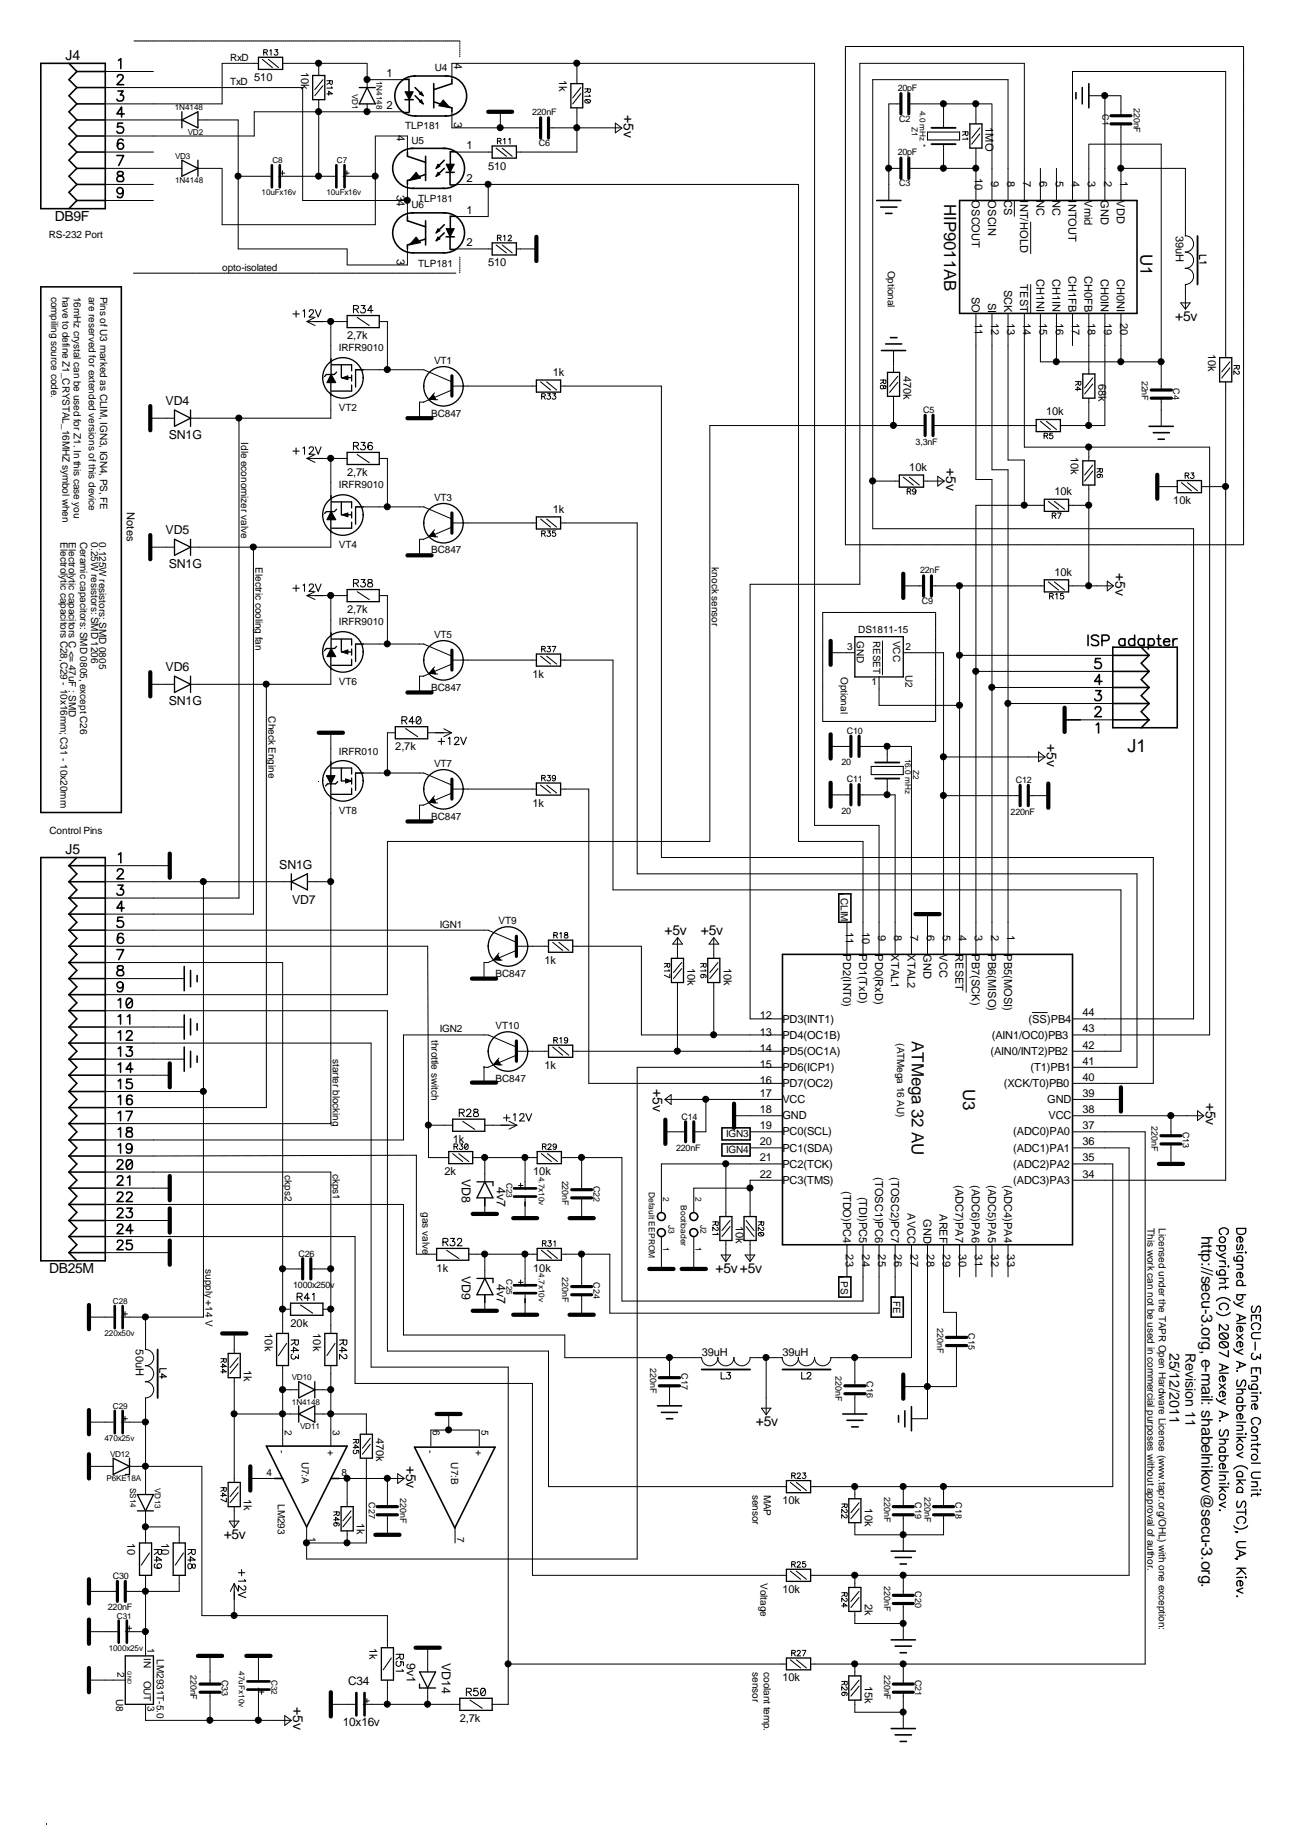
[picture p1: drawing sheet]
<svg xmlns="http://www.w3.org/2000/svg" width="210mm" height="297mm" viewBox="0 0 210 297" stroke-linecap="round" stroke-linejoin="round" font-family="sans-serif">
<defs><g id="words">
<text font-size="2.9" x="181.4" y="120.9">J1</text>
<g font-size="2.7">
<text x="151.8" y="32.8" transform="rotate(90 151.8 32.8)">HIP9011AB</text>
<text x="183.4" y="40.9" transform="rotate(90 183.4 40.9)">U1</text>
<text x="146.7" y="167.5" transform="rotate(90 146.7 167.5)">ATMega 32 AU</text>
<text x="154.9" y="175.1" transform="rotate(90 154.9 175.1)">U3</text>
</g>
<text font-size="2.5" x="193.3" y="198.7" transform="rotate(90 193.3 198.7)">http://secu-3.org, e-mail: shabelnikov@secu-3.org.</text>
<g font-size="2.3">
<text x="188.1" y="217.5" transform="rotate(90 188.1 217.5)">25/12/2011</text>
<text x="190.7" y="217.5" transform="rotate(90 190.7 217.5)">Revision 11</text>
</g>
<g font-size="2.2">
<text x="10.5" y="9.6">J4</text>
<text x="100.3" y="18.5" transform="rotate(90 100.3 18.5)">+5v</text>
<text x="8.8" y="35.5">DB9F</text>
<text x="189" y="51.6">+5v</text>
<text x="152.2" y="75.3" transform="rotate(90 152.2 75.3)">+5v</text>
<text x="179.4" y="92.1" transform="rotate(90 179.4 92.1)">+5v</text>
<text x="168.4" y="119.6" transform="rotate(90 168.4 119.6)">+5v</text>
<text x="10.5" y="137.4">J5</text>
<text x="106.9" y="150.4">+5v</text>
<text x="112.7" y="150.4">+5v</text>
<text x="105" y="175.2" transform="rotate(90 105 175.2)">+5v</text>
<text x="193.9" y="177.3" transform="rotate(90 193.9 177.3)">+5v</text>
<text x="7.9" y="204.8">DB25M</text>
<text x="115.1" y="204.7">+5v+5v</text>
<text x="121.6" y="229.3">+5v</text>
<text x="65.3" y="235.7" transform="rotate(90 65.3 235.7)">+5v</text>
<text x="36" y="247.5">+5v</text>
<text x="47.2" y="274.6" transform="rotate(90 47.2 274.6)">+5v</text>
</g>
<g font-size="2">
<text x="26.6" y="65.1">VD4</text>
<text x="27.1" y="70.6">SN1G</text>
<text x="26.6" y="85.8">VD5</text>
<text x="27.1" y="91.3">SN1G</text>
<text x="26.6" y="107.9">VD6</text>
<text x="27.1" y="113.4">SN1G</text>
<text x="44.9" y="139.8">SN1G</text>
<text x="47" y="145.3">VD7</text>
<text x="74.3" y="189.6" transform="rotate(90 74.3 189.6)">VD8</text>
<text x="79.9" y="190.9" transform="rotate(90 79.9 190.9)">4v7</text>
<text x="74.3" y="205.1" transform="rotate(90 74.3 205.1)">VD9</text>
<text x="79.9" y="206.4" transform="rotate(90 79.9 206.4)">4v7</text>
<text x="65.4" y="267.4" transform="rotate(90 65.4 267.4)">9v1</text>
<text x="71.1" y="267.5" transform="rotate(90 71.1 267.5)">VD14</text>
</g>
<g font-size="1.9">
<text x="56" y="271">C34</text>
<text x="55.2" y="277.5">10x16v</text>
</g>
<g font-size="1.8">
<text x="48.4" y="11.5" transform="rotate(90 48.4 11.5)">10k</text>
<text x="73.1" y="10.1" transform="rotate(90 73.1 10.1)">4</text>
<text x="40.9" y="13">510</text>
<text x="62.2" y="17.5">2</text>
<text x="62.2" y="12.3">1</text>
<text x="89.9" y="12.8" transform="rotate(90 89.9 12.8)">1k</text>
<text x="63.8" y="21.7" transform="rotate(90 63.8 21.7)">4</text>
<text x="73.1" y="19.7" transform="rotate(90 73.1 19.7)">3</text>
<text x="75" y="24">1</text>
<text x="158.5" y="20.5" transform="rotate(90 158.5 20.5)">1MO</text>
<text x="75" y="29.2">2</text>
<text x="78.5" y="27.3">510</text>
<text x="156.8" y="28.6" transform="rotate(90 156.8 28.6)">10</text>
<text x="159.4" y="29.2" transform="rotate(90 159.4 29.2)">9</text>
<text x="162" y="29.2" transform="rotate(90 162 29.2)">8</text>
<text x="164.6" y="29.2" transform="rotate(90 164.6 29.2)">7</text>
<text x="167.2" y="29.2" transform="rotate(90 167.2 29.2)">6</text>
<text x="169.8" y="29.2" transform="rotate(90 169.8 29.2)">5</text>
<text x="172.4" y="29.2" transform="rotate(90 172.4 29.2)">4</text>
<text x="175" y="29.2" transform="rotate(90 175 29.2)">3</text>
<text x="177.6" y="29.2" transform="rotate(90 177.6 29.2)">2</text>
<text x="180.2" y="29.2" transform="rotate(90 180.2 29.2)">1</text>
<text x="63.8" y="31.4" transform="rotate(90 63.8 31.4)">34</text>
<text x="75" y="34.4">1</text>
<text x="156.3" y="32.2" transform="rotate(90 156.3 32.2)">OSCOUT</text>
<text x="158.9" y="32.2" transform="rotate(90 158.9 32.2)">OSCIN</text>
<text x="161.5" y="32.2" transform="rotate(90 161.5 32.2)">CS</text>
<text x="164.1" y="32.2" transform="rotate(90 164.1 32.2)">I</text>
<text x="164.1" y="32.8" transform="rotate(90 164.1 32.8)">NT/HOLD</text>
<text x="166.7" y="32.2" transform="rotate(90 166.7 32.2)">NC</text>
<text x="169.3" y="32.2" transform="rotate(90 169.3 32.2)">NC</text>
<text x="171.9" y="32.2" transform="rotate(90 171.9 32.2)">I</text>
<text x="171.9" y="32.8" transform="rotate(90 171.9 32.8)">NTOUT</text>
<text x="174.5" y="32.2" transform="rotate(90 174.5 32.2)">Vmid</text>
<text x="177.1" y="32.2" transform="rotate(90 177.1 32.2)">GND</text>
<text x="179.7" y="32.2" transform="rotate(90 179.7 32.2)">VDD</text>
<text x="63.8" y="41.7" transform="rotate(90 63.8 41.7)">3</text>
<text x="75" y="39.6">2</text>
<text x="189.1" y="38" transform="rotate(90 189.1 38)">39uH</text>
<text x="78.5" y="42.8">510</text>
<text x="156.3" y="47.8" transform="rotate(90 156.3 47.8)">SO</text>
<text x="161.5" y="46.6" transform="rotate(90 161.5 46.6)">SCK</text>
<text x="164.1" y="45.7" transform="rotate(90 164.1 45.7)">TEST</text>
<text x="166.7" y="44.9" transform="rotate(90 166.7 44.9)">CH1NI</text>
<text x="169.3" y="44.9" transform="rotate(90 169.3 44.9)">CH1IN</text>
<text x="171.9" y="44.4" transform="rotate(90 171.9 44.4)">CH1FB</text>
<text x="174.5" y="44.4" transform="rotate(90 174.5 44.4)">CH0FB</text>
<text x="177.1" y="44.9" transform="rotate(90 177.1 44.9)">CH0IN</text>
<text x="179.7" y="44.9" transform="rotate(90 179.7 44.9)">CH0NI</text>
<text x="156.8" y="52" transform="rotate(90 156.8 52)">11</text>
<text x="158.9" y="48.7" transform="rotate(90 158.9 48.7)">SI</text>
<text x="159.4" y="52" transform="rotate(90 159.4 52)">12</text>
<text x="162" y="52" transform="rotate(90 162 52)">13</text>
<text x="164.6" y="52" transform="rotate(90 164.6 52)">14</text>
<text x="167.2" y="52" transform="rotate(90 167.2 52)">15</text>
<text x="169.8" y="52" transform="rotate(90 169.8 52)">16</text>
<text x="172.4" y="52" transform="rotate(90 172.4 52)">17</text>
<text x="175" y="52" transform="rotate(90 175 52)">18</text>
<text x="177.6" y="52" transform="rotate(90 177.6 52)">19</text>
<text x="180.2" y="52" transform="rotate(90 180.2 52)">20</text>
<text x="55.8" y="54.5">2,7k</text>
<text x="194.3" y="56.9" transform="rotate(90 194.3 56.9)">10k</text>
<text x="88.9" y="60.4">1k</text>
<text x="145.3" y="60.4" transform="rotate(90 145.3 60.4)">470k</text>
<text x="176.7" y="61.7" transform="rotate(90 176.7 61.7)">68k</text>
<text x="168.3" y="66.8">10k</text>
<text x="55.8" y="76.6">2,7k</text>
<text x="146.3" y="75.8">10k</text>
<text x="172.3" y="73.5" transform="rotate(90 172.3 73.5)">10k</text>
<text x="20.4" y="82.4" transform="rotate(90 20.4 82.4)">Notes</text>
<text x="88.9" y="82.5">1k</text>
<text x="169.6" y="79.7">10k</text>
<text x="188.7" y="81.1">10k</text>
<text x="169.6" y="92.6">10k</text>
<text x="55.8" y="98.6">2,7k</text>
<text x="85.6" y="109">1k</text>
<text x="63.6" y="120.6">2,7k</text>
<text x="85.6" y="129.7">1k</text>
<text x="136.1" y="149.9" transform="rotate(90 136.1 149.9)">11</text>
<text x="138.7" y="149.9" transform="rotate(90 138.7 149.9)">10</text>
<text x="87.6" y="155">1k</text>
<text x="110.6" y="155.7" transform="rotate(90 110.6 155.7)">10k</text>
<text x="116.4" y="155.7" transform="rotate(90 116.4 155.7)">10k</text>
<text x="135.6" y="153.5" transform="rotate(90 135.6 153.5)">PD2(INT0)</text>
<text x="138.2" y="153.5" transform="rotate(90 138.2 153.5)">PD1(TxD)</text>
<text x="140.8" y="153.5" transform="rotate(90 140.8 153.5)">PD0(RxD)</text>
<text x="141.3" y="150.4" transform="rotate(90 141.3 150.4)">9</text>
<text x="143.3" y="153.5" transform="rotate(90 143.3 153.5)">XTAL1</text>
<text x="143.8" y="150.4" transform="rotate(90 143.8 150.4)">8</text>
<text x="146" y="153.5" transform="rotate(90 146 153.5)">XTAL2</text>
<text x="146.4" y="150.4" transform="rotate(90 146.4 150.4)">7</text>
<text x="148.5" y="153.5" transform="rotate(90 148.5 153.5)">GND</text>
<text x="149.1" y="150.4" transform="rotate(90 149.1 150.4)">6</text>
<text x="151.1" y="153.5" transform="rotate(90 151.1 153.5)">VCC</text>
<text x="151.6" y="150.4" transform="rotate(90 151.6 150.4)">5</text>
<text x="153.7" y="153.5" transform="rotate(90 153.7 153.5)">RESET</text>
<text x="154.2" y="150.4" transform="rotate(90 154.2 150.4)">4</text>
<text x="156.3" y="153.5" transform="rotate(90 156.3 153.5)">PB7(SCK)</text>
<text x="156.8" y="150.4" transform="rotate(90 156.8 150.4)">3</text>
<text x="158.9" y="153.5" transform="rotate(90 158.9 153.5)">PB6(MISO)</text>
<text x="159.4" y="150.4" transform="rotate(90 159.4 150.4)">2</text>
<text x="161.5" y="153.5" transform="rotate(90 161.5 153.5)">PB5(MOSI)</text>
<text x="162" y="150.4" transform="rotate(90 162 150.4)">1</text>
<text x="122.2" y="163.9">12</text>
<text x="122.2" y="166.6">13</text>
<text x="125.9" y="164.5">PD3(INT1)</text>
<text x="125.9" y="167">PD4(OC1B)</text>
<text x="159.5" y="167">(AIN1/OC0)PB3</text>
<text x="165.4" y="164.5">(SS)PB4</text>
<text x="174.1" y="163.4">44</text>
<text x="174.1" y="166">43</text>
<text x="87.6" y="171.9">1k</text>
<text x="122.2" y="169.1">14</text>
<text x="122.2" y="171.7">15</text>
<text x="125.9" y="169.7">PD5(OC1A)</text>
<text x="125.9" y="172.2">PD6(ICP1)</text>
<text x="159.3" y="169.7">(AIN0/INT2)PB2</text>
<text x="165.7" y="172.2">(T1)PB1</text>
<text x="174.1" y="168.6">42</text>
<text x="174.1" y="171.2">41</text>
<text x="174.1" y="173.8">40</text>
<text x="122.2" y="179">18</text>
<text x="122.2" y="176.4">17</text>
<text x="122.2" y="174.3">16</text>
<text x="125.9" y="177.4">VCC</text>
<text x="125.9" y="174.8">PD7(OC2)</text>
<text x="161.5" y="174.8">(XCK/T0)PB0</text>
<text x="168.4" y="177.4">GND</text>
<text x="174.1" y="179">38</text>
<text x="174.1" y="176.4">39</text>
<text x="72.8" y="183.8">1k</text>
<text x="122.2" y="184.2">20</text>
<text x="122.2" y="181.6">19</text>
<text x="125.9" y="180">GND</text>
<text x="125.9" y="185.2">PC1(SDA)</text>
<text x="125.9" y="182.6">PC0(SCL)</text>
<text x="163" y="185.2">(ADC1)PA1</text>
<text x="163" y="182.6">(ADC0)PA0</text>
<text x="168.7" y="180">VCC</text>
<text x="174.1" y="184.2">36</text>
<text x="174.1" y="181.6">37</text>
<text x="71.5" y="189">2k</text>
<text x="85.8" y="189">10k</text>
<text x="122.2" y="186.8">21</text>
<text x="122.2" y="189.4">22</text>
<text x="125.9" y="187.8">PC2(TCK)</text>
<text x="125.9" y="190.4">PC3(TMS)</text>
<text x="135.6" y="191.5" transform="rotate(90 135.6 191.5)">(TDO)PC4</text>
<text x="140.8" y="189.3" transform="rotate(90 140.8 189.3)">(TOSC1)PC6</text>
<text x="143.3" y="189.3" transform="rotate(90 143.3 189.3)">(TOSC2)PC7</text>
<text x="153.7" y="190.6" transform="rotate(90 153.7 190.6)">(ADC7)PA7</text>
<text x="156.3" y="190.6" transform="rotate(90 156.3 190.6)">(ADC6)PA6</text>
<text x="158.9" y="190.6" transform="rotate(90 158.9 190.6)">(ADC5)PA5</text>
<text x="161.5" y="190.6" transform="rotate(90 161.5 190.6)">(ADC4)PA4</text>
<text x="163" y="187.8">(ADC2)PA2</text>
<text x="163" y="190.4">(ADC3)PA3</text>
<text x="174.1" y="186.8">35</text>
<text x="174.1" y="189.4">34</text>
<text x="118.4" y="197.2" transform="rotate(90 118.4 197.2)">10k</text>
<text x="138.2" y="192.4" transform="rotate(90 138.2 192.4)">(TDI)PC5</text>
<text x="146" y="195.1" transform="rotate(90 146 195.1)">AVCC</text>
<text x="148.5" y="196.1" transform="rotate(90 148.5 196.1)">GND</text>
<text x="151.1" y="195.3" transform="rotate(90 151.1 195.3)">AREF</text>
<text x="136.1" y="201.7" transform="rotate(90 136.1 201.7)">23</text>
<text x="138.7" y="201.7" transform="rotate(90 138.7 201.7)">24</text>
<text x="141.3" y="201.7" transform="rotate(90 141.3 201.7)">25</text>
<text x="143.8" y="201.7" transform="rotate(90 143.8 201.7)">26</text>
<text x="146.4" y="201.7" transform="rotate(90 146.4 201.7)">27</text>
<text x="149.1" y="201.7" transform="rotate(90 149.1 201.7)">28</text>
<text x="151.6" y="201.7" transform="rotate(90 151.6 201.7)">29</text>
<text x="154.2" y="201.7" transform="rotate(90 154.2 201.7)">30</text>
<text x="156.8" y="201.7" transform="rotate(90 156.8 201.7)">31</text>
<text x="159.4" y="201.7" transform="rotate(90 159.4 201.7)">32</text>
<text x="162" y="201.7" transform="rotate(90 162 201.7)">33</text>
<text x="70.2" y="204.5">1k</text>
<text x="85.8" y="204.5">10k</text>
<text x="42.6" y="214.4" transform="rotate(90 42.6 214.4)">10k</text>
<text x="46.7" y="213.3">20k</text>
<text x="50.4" y="214.4" transform="rotate(90 50.4 214.4)">10k</text>
<text x="21.8" y="217" transform="rotate(90 21.8 217)">50uH</text>
<text x="39.2" y="220.2" transform="rotate(90 39.2 220.2)">1k</text>
<text x="112.9" y="218">39uH</text>
<text x="125.9" y="218">39uH</text>
<text x="60.5" y="231.2" transform="rotate(90 60.5 231.2)">470k</text>
<text x="39.2" y="241" transform="rotate(90 39.2 241)">1k</text>
<text x="57.4" y="244.9" transform="rotate(90 57.4 244.9)">1k</text>
<text x="125.9" y="241.9">10k</text>
<text x="139.1" y="242.6" transform="rotate(90 139.1 242.6)">10k</text>
<text x="20.5" y="248.1" transform="rotate(90 20.5 248.1)">10</text>
<text x="26" y="248.1" transform="rotate(90 26 248.1)">10</text>
<text x="125.9" y="256.1">10k</text>
<text x="139.1" y="257.9" transform="rotate(90 139.1 257.9)">2k</text>
<text x="59.4" y="265" transform="rotate(90 59.4 265)">1k</text>
<text x="125.9" y="270.4">10k</text>
<text x="139.1" y="271.1" transform="rotate(90 139.1 271.1)">15k</text>
<text x="74" y="276.9">2,7k</text>
</g>
<g font-size="1.6">
<text x="37" y="9.8">RxD</text>
<text x="69.9" y="11.5">U4</text>
<text x="37" y="13.7">TxD</text>
<text x="65.2" y="20.8">TLP181</text>
<text x="66.2" y="23.1">U5</text>
<text x="66.2" y="33.5">U6</text>
<text x="67.3" y="32.5">TLP181</text>
<text x="7.8" y="38.3">RS-232 Port</text>
<text x="8.2" y="47.7" transform="rotate(90 8.2 47.7)">compiling source code.</text>
<text x="10" y="47.7" transform="rotate(90 10 47.7)">have to define Z1_CRYSTAL_16MHZ symbol when</text>
<text x="11.9" y="47.7" transform="rotate(90 11.9 47.7)">16mHz crystal can be used for Z1. In this case you</text>
<text x="14.3" y="47.7" transform="rotate(90 14.3 47.7)">are reserved for extended versions of this device</text>
<text x="16.1" y="47.7" transform="rotate(90 16.1 47.7)">Pins of U3 marked as CLIM, IGN3, IGN4, PS, FE</text>
<text x="35.7" y="43.5">opto-isolated</text>
<text x="67.3" y="42.9">TLP181</text>
<text x="142.8" y="43.5" transform="rotate(90 142.8 43.5)">Optional</text>
<text x="54.5" y="56.5">IRFR9010</text>
<text x="69.8" y="58.5">VT1</text>
<text x="38.8" y="71.1" transform="rotate(90 38.8 71.1)">Idle economizer valve</text>
<text x="54.5" y="66.1">VT2</text>
<text x="69.3" y="67">BC847</text>
<text x="54.5" y="78.6">IRFR9010</text>
<text x="69.8" y="80.6">VT3</text>
<text x="9.7" y="87.2" transform="rotate(90 9.7 87.2)">Electrolytic capacitors C28,C29 - 10x16mm; C31 - 10x20mm</text>
<text x="11" y="87.2" transform="rotate(90 11 87.2)">Electrolytic capacitors C &lt;= 47uF : SMD</text>
<text x="12.9" y="87.1" transform="rotate(90 12.9 87.1)">Ceramic capacitors: SMD 0805, except C26</text>
<text x="14.6" y="87.2" transform="rotate(90 14.6 87.2)">0.25W resistors: SMD 1206</text>
<text x="16" y="87.2" transform="rotate(90 16 87.2)">0.125W resistors: SMD 0805</text>
<text x="54.5" y="88.2">VT4</text>
<text x="69.3" y="89">BC847</text>
<text x="41.1" y="91.3" transform="rotate(90 41.1 91.3)">Electric cooling fan</text>
<text x="114.5" y="91.3" transform="rotate(90 114.5 91.3)">knock sensor</text>
<text x="54.5" y="100.6">IRFR9010</text>
<text x="138" y="101.8">DS1811-15</text>
<text x="69.8" y="102.6">VT5</text>
<text x="136.3" y="104.6">3</text>
<text x="137.8" y="103.1" transform="rotate(90 137.8 103.1)">GND</text>
<text x="140.5" y="103.1" transform="rotate(90 140.5 103.1)">RESET</text>
<text x="143.7" y="103.1" transform="rotate(90 143.7 103.1)">VCC</text>
<text x="145.6" y="104.6">2</text>
<text x="54.5" y="110.2">VT6</text>
<text x="69.3" y="111.1">BC847</text>
<text x="135.3" y="108.9" transform="rotate(90 135.3 108.9)">Optional</text>
<text x="140.2" y="110.1">1</text>
<text x="145.6" y="108.5" transform="rotate(90 145.6 108.5)">U2</text>
<text x="43.2" y="115.2" transform="rotate(90 43.2 115.2)">Check Engine</text>
<text x="54.5" y="121.4">IRFR010</text>
<text x="69.8" y="123.4">VT7</text>
<text x="54.5" y="131">VT8</text>
<text x="69.3" y="131.8">BC847</text>
<text x="8" y="134.2">Control Pins</text>
<text x="70.7" y="149.2">IGN1</text>
<text x="80.2" y="148.7">VT9</text>
<text x="135.3" y="144.4" transform="rotate(90 135.3 144.4)">CLIM</text>
<text x="79.7" y="157.1">BC847</text>
<text x="69.4" y="167.2" transform="rotate(90 69.4 167.2)">throttle switch</text>
<text x="70.7" y="165.9">IGN2</text>
<text x="79.7" y="165.5">VT10</text>
<text x="144.3" y="167.8" transform="rotate(90 144.3 167.8)">(ATMega 16 AU)</text>
<text x="53.6" y="170.3" transform="rotate(90 53.6 170.3)">starter blocking</text>
<text x="79.7" y="174">BC847</text>
<text x="116.8" y="182.8">IGN3</text>
<text x="116.8" y="185.4">IGN4</text>
<text x="45.8" y="189" transform="rotate(90 45.8 189)">ckps2</text>
<text x="53.6" y="188.8" transform="rotate(90 53.6 188.8)">ckps1</text>
<text x="67.9" y="195" transform="rotate(90 67.9 195)">gas valve</text>
<text x="184.6" y="197.6" transform="rotate(90 184.6 197.6)">This work can not be used in commercial purposes without approval of author.</text>
<text x="186.4" y="197.6" transform="rotate(90 186.4 197.6)">Licensed under the TAPR Open Hardware License (www.tapr.org/OHL) with one exception:</text>
<text x="33.1" y="204.1" transform="rotate(90 33.1 204.1)">supply +14 V</text>
<text x="135.3" y="206" transform="rotate(90 135.3 206)">PS</text>
<text x="143.7" y="209.2" transform="rotate(90 143.7 209.2)">FE</text>
<text x="44.9" y="233.1" transform="rotate(90 44.9 233.1)">-</text>
<text x="45.8" y="230" transform="rotate(90 45.8 230)">2</text>
<text x="52.7" y="233.1" transform="rotate(90 52.7 233.1)">+</text>
<text x="53.6" y="230" transform="rotate(90 53.6 230)">3</text>
<text x="68.7" y="233.1" transform="rotate(90 68.7 233.1)">-</text>
<text x="69.6" y="230" transform="rotate(90 69.6 230)">6</text>
<text x="76.5" y="233.1" transform="rotate(90 76.5 233.1)">+</text>
<text x="77.4" y="230" transform="rotate(90 77.4 230)">5</text>
<text x="42.8" y="237.4">4</text>
<text x="48.6" y="235.1" transform="rotate(90 48.6 235.1)">U7:A</text>
<text x="54.9" y="237.4">8</text>
<text x="72.6" y="235.2" transform="rotate(90 72.6 235.2)">U7:B</text>
<text x="44.7" y="241.9" transform="rotate(90 44.7 241.9)">LM293</text>
<text x="121" y="240.4" transform="rotate(90 121 240.4)">sensor</text>
<text x="122.9" y="240.4" transform="rotate(90 122.9 240.4)">MAP</text>
<text x="49.7" y="247.3" transform="rotate(90 49.7 247.3)">1</text>
<text x="73.5" y="247.3" transform="rotate(90 73.5 247.3)">7</text>
<text x="122.3" y="254.6" transform="rotate(90 122.3 254.6)">Voltage</text>
<text x="18.9" y="269" transform="rotate(90 18.9 269)">2</text>
<text x="23.2" y="266.6" transform="rotate(90 23.2 266.6)">IN</text>
<text x="23.7" y="265.1" transform="rotate(90 23.7 265.1)">1</text>
<text x="25.2" y="266.9" transform="rotate(90 25.2 266.9)">LM2931T-5.0</text>
<text x="121" y="268.9" transform="rotate(90 121 268.9)">sensor</text>
<text x="122.9" y="268.9" transform="rotate(90 122.9 268.9)">coolant temp.</text>
<text x="18.7" y="273.2" transform="rotate(90 18.7 273.2)">U8</text>
<text x="23.2" y="270.3" transform="rotate(90 23.2 270.3)">OUT</text>
<text x="23.7" y="274.4" transform="rotate(90 23.7 274.4)">3</text>
</g>
<g font-size="1.4">
<text x="144.4" y="14.6">20pF</text>
<text x="182.4" y="17.3" transform="rotate(90 182.4 17.3)">220nF</text>
<text x="85.6" y="18.4">220nF</text>
<text x="86.7" y="23.5">C6</text>
<text x="144.6" y="19.6">C2</text>
<text x="177.3" y="18.4" transform="rotate(90 177.3 18.4)">C1</text>
<text x="144.4" y="25">20pF</text>
<text x="144.6" y="30">C3</text>
<text x="183.7" y="61.2" transform="rotate(90 183.7 61.2)">22nF</text>
<text x="188.7" y="62.4" transform="rotate(90 188.7 62.4)">C4</text>
<text x="147.3" y="71.5">3,3nF</text>
<text x="148.5" y="66.4">C5</text>
<text x="148" y="92.1">22nF</text>
<text x="148.3" y="97.1">C9</text>
<text x="136.2" y="118.1">C10</text>
<text x="135.3" y="123.1">20</text>
<text x="136.2" y="125.8">C11</text>
<text x="163.4" y="126">C12</text>
<text x="135.3" y="130.9">20</text>
<text x="162.6" y="131">220nF</text>
<text x="108.8" y="185.1">220nF</text>
<text x="109.6" y="180.1">C14</text>
<text x="185.2" y="181.1" transform="rotate(90 185.2 181.1)">220nF</text>
<text x="190.2" y="182" transform="rotate(90 190.2 182)">C13</text>
<text x="90.4" y="189.9" transform="rotate(90 90.4 189.9)">220nF</text>
<text x="95.5" y="190.7" transform="rotate(90 95.5 190.7)">C22</text>
<text x="104.4" y="191.7" transform="rotate(90 104.4 191.7)">Default EEPROM</text>
<text x="106.7" y="192.5" transform="rotate(90 106.7 192.5)">2</text>
<text x="107.5" y="197" transform="rotate(90 107.5 197)">J3</text>
<text x="109.5" y="193.8" transform="rotate(90 109.5 193.8)">Bootloader</text>
<text x="111.9" y="192.5" transform="rotate(90 111.9 192.5)">2</text>
<text x="112.7" y="197" transform="rotate(90 112.7 197)">J2</text>
<text x="48" y="202.1">C26</text>
<text x="106.7" y="200.6" transform="rotate(90 106.7 200.6)">1</text>
<text x="111.9" y="200.6" transform="rotate(90 111.9 200.6)">1</text>
<text x="47.2" y="207.1">1000x250v</text>
<text x="90.4" y="205.4" transform="rotate(90 90.4 205.4)">220nF</text>
<text x="95.5" y="206.2" transform="rotate(90 95.5 206.2)">C24</text>
<text x="150.7" y="213.6" transform="rotate(90 150.7 213.6)">220nF</text>
<text x="155.8" y="214.4" transform="rotate(90 155.8 214.4)">C15</text>
<text x="104.6" y="220" transform="rotate(90 104.6 220)">220nF</text>
<text x="109.6" y="220.9" transform="rotate(90 109.6 220.9)">C17</text>
<text x="134.4" y="221.3" transform="rotate(90 134.4 221.3)">220nF</text>
<text x="139.4" y="222.2" transform="rotate(90 139.4 222.2)">C16</text>
<text x="59.4" y="241.6" transform="rotate(90 59.4 241.6)">C27</text>
<text x="64.4" y="241" transform="rotate(90 64.4 241)">220nF</text>
<text x="142.2" y="240.8" transform="rotate(90 142.2 240.8)">220nF</text>
<text x="147.2" y="241.6" transform="rotate(90 147.2 241.6)">C19</text>
<text x="148.7" y="240.8" transform="rotate(90 148.7 240.8)">220nF</text>
<text x="153.7" y="241.6" transform="rotate(90 153.7 241.6)">C18</text>
<text x="18.2" y="254">C30</text>
<text x="142.2" y="255" transform="rotate(90 142.2 255)">220nF</text>
<text x="147.2" y="255.9" transform="rotate(90 147.2 255.9)">C20</text>
<text x="17.4" y="259">220nF</text>
<text x="30.6" y="269.3" transform="rotate(90 30.6 269.3)">220nF</text>
<text x="142.2" y="269.3" transform="rotate(90 142.2 269.3)">220nF</text>
<text x="35.7" y="270.2" transform="rotate(90 35.7 270.2)">C33</text>
<text x="147.2" y="270.2" transform="rotate(90 147.2 270.2)">C21</text>
</g>
<g font-size="1.3">
<text x="28.1" y="17.7">1N4148</text>
<text x="56.6" y="15.1" transform="rotate(90 56.6 15.1)">VD1</text>
<text x="60.6" y="13" transform="rotate(90 60.6 13)">1N4148</text>
<text x="148" y="17.8" transform="rotate(90 148 17.8)">4.0 mHz *</text>
<text x="30.2" y="21.7">VD2</text>
<text x="146.6" y="20.4" transform="rotate(90 146.6 20.4)">Z1</text>
<text x="28.2" y="29.5">1N4148</text>
<text x="28.2" y="25.5">VD3</text>
<text x="43.8" y="26.2">C8</text>
<text x="54.2" y="26.2">C7</text>
<text x="42.1" y="31.4">10uFx16v</text>
<text x="52.5" y="31.4">10uFx16v</text>
<text x="145.6" y="122" transform="rotate(90 145.6 122)">16.0 mHz</text>
<text x="146.9" y="123.8" transform="rotate(90 146.9 123.8)">Z2</text>
<text x="81.4" y="190.2" transform="rotate(90 81.4 190.2)">C23</text>
<text x="86.7" y="189.3" transform="rotate(90 86.7 189.3)">4.7x10v</text>
<text x="18.2" y="209.7">C28</text>
<text x="81.4" y="205.8" transform="rotate(90 81.4 205.8)">C25</text>
<text x="86.7" y="204.8" transform="rotate(90 86.7 204.8)">4.7x10v</text>
<text x="16.8" y="214.9">220x50v</text>
<text x="46.9" y="222">VD10</text>
<text x="18.2" y="226.6">C29</text>
<text x="46.9" y="225.9">1N4148</text>
<text x="16.8" y="231.8">470x25v</text>
<text x="48.3" y="229.8">VD11</text>
<text x="17.1" y="238.2">P6KE18A</text>
<text x="17.7" y="234.3">VD12</text>
<text x="21" y="239.3" transform="rotate(90 21 239.3)">SS14</text>
<text x="24.9" y="239.3" transform="rotate(90 24.9 239.3)">VD13</text>
<text x="18.8" y="260.3">C31</text>
<text x="17.5" y="265.5">1000x25v</text>
<text x="38.4" y="268.8" transform="rotate(90 38.4 268.8)">47uFx10v</text>
<text x="43.6" y="270.1" transform="rotate(90 43.6 270.1)">C32</text>
</g>
<text font-size=".9" x="20.5" y="268.8" transform="rotate(90 20.5 268.8)">GND</text>
</g></defs>
<g fill="none" stroke="#000" stroke-width=".16">
<path d="M16.9 19.3h12.4M16.9 11.5h7.8M16.9 14.1h31.8v18.1h16.8M31.8 19.3h6.5v20.7h17.5v2.6h9.7v-2.6M41.6 10.2h-5.9v6.5h-18.8M42.4 8.4h.5l.1-.3-.6-.1v.9M42.7 8.4l.3 .5M43.4 8.2l.2-.2v.9M44.2 8h.5l-.3 .3a.3 .3 0 0 1 .2 .5 .3 .3 0 0 1-.5-.1M45.5 10.2h13.6v3.9M51.3 10.2v1.9M51.3 16v12.3"/>
<path d="M52.6 13h.9l-.1 .5h-.3l-.1-.5M52.6 15.1h.9l-.6-.4v.6M53 13.3l-.4 .3M53.3 14l.2 .2h-.9M59.1 16.7v1.3M59.1 12.8h5.8M64.9 18h-24v3.9h-24M72.7 12.8v-2.6h58.3v122.5h10.4v20.8M72.7 18v2.6h14.3M80.5 18v2.6M92.8 10.2v3.2M92.8 17.3v7.2h-9.7"/>
<path d="M94.1 14.3h.9l-.1 .5h-.3l-.1-.5M94.1 16.1a.44 .44 0 0 1 .6-.2 .44 .44 0 0 1 .2 .6 .44 .44 0 0 1-.5 .1 .44 .44 0 0 1-.3-.5zM94.2 16l.6 .5M94.5 14.6l-.4 .3M94.8 15.3l.2 .2h-.9M99 19.8l1 .8-1 .8zM144.9 16.7h-1.9v15.5M146.2 16.7h13.4v15.5M151.8 16.7v3.9M157 16.7v3.2M175.1 15.4h5.2v3.2M177.7 15.4v16.8"/>
<path d="M180.3 19.9v12.3M16.9 27.1h12.4M16.9 24.5h7.8M16.9 29.7h7.8M16.9 32.2h7.8M38.3 28.3h5.2M44.8 28.3h9.1M45 27.8h.8M45.4 27.5v.7M55.2 28.3h5.2M55.4 27.8h.8M55.8 27.5v.7"/>
<path d="M65.5 24.5v-2.6h-5.1v14.2h-24.7v-9h-3.9M65.5 29.7v5.1M73.3 24.5h5.9M73.3 29.7h55.1v105.6h10.4v18.2M78.5 29.7v5.1h-5.2M80 22.7l.5-.1 .1-.3h-.6v.8M80 38.3l.5-.1 .1-.3-.6-.1v.9M80.3 22.7l.3 .4M80.3 38.3l.3 .4M81 22.4l.2-.1v.8M81 38l.2-.2v.9M81.7 38l.2-.2 .4 .2-.6 .7h.6"/>
<path d="M81.8 22.4l.2-.1v.8M88.2 20.6h11.7M143 27.1h1.9M146.2 27.1h10.8M151.8 23.2v3.9M154.8 21.2h.9l-.1 .5h-.3v-.5M155.3 21.5l-.5 .3M155.5 22.2l.2 .2h-.9M157 23.8v8.4M162.1 32.2v-19.4h-21.7v72.2h51.6v78.9h-19.5M163.2 32.2v2.6M164.8 32.2v-22h-26.5v83.8h-17.7v69.9h5.3"/>
<path d="M165.8 35.7v5.1M167.3 27.1v5.1M169.9 27.1v5.1M172.5 32.2v-20.7h24.6v46M175.1 32.2v-9h11.7v39.5M180.3 27.1h10.4v10.9M190.6 37.9a1.31 1.31 0 0 1 1.4 1.3 1.31 1.31 0 0 1-1.4 1.3 1.31 1.31 0 0 1 1.4 1.4 1.31 1.31 0 0 1-1.4 1.3M49.4 51.7h6.4M49.4 51.7l1.3 .7M50.7 51l-1.3 .7M53.2 51.7v6.5M58.4 59.5h9.8l4.5 1.9"/>
<path d="M61 51.7h1.3v7.8M73.3 40h5.9M83.1 40h3.2M143.7 56.4v3.5M157 50.4v26.7h2.6v76.4M159.6 50.4v25.2h2.5v77.9M162.1 50.4v23.6h2.7v7.3M164.8 50.4v21.5h29.8v94.5h-22.1M165.8 45.7v4.7M167.3 50.4v7.8h19.5M169.9 50.4v7.8M172.5 50.4v5.2"/>
<path d="M175.1 50.4v9.7M177.7 50.4v18h-7.1M180.3 50.4v7.8M189.9 48.7h1.5l-.7 1zM190.6 43.1a1.31 1.31 0 0 1 1.4 1.3 1.31 1.31 0 0 1-1.4 1.3M190.7 45.7v3.9M198.5 58.8h.8v.5h-.3l-.1-.5M198.9 59.1l-.4 .3M199.1 59.7l.2 .1-.1 .4-.7-.6v.6M24.2 67.3h3.9M38.4 67.3v77.1h-21.5M49.4 73.7h6.4"/>
<path d="M49.4 73.7l1.3 .7M50.7 73.1l-1.3 .6M53.2 63.4v3.9h-22.6M53.2 73.7v6.5M61 73.7h1.3v7.8M68.2 64.7h-.7v2.6M69.7 63.5l.4 .7M69.9 63.2l-.9 1 1.4 .1M72.7 62.1h13.6M72.7 62.7l-4.6 2M87.1 63.7h.5l.1-.3-.6-.1v.9M87.4 63.7l.3 .5"/>
<path d="M88.1 63.3h.4l-.2 .4a.3 .3 0 0 1 .2 .4 .3 .3 0 0 1-.5-.1M88.9 63.3h.5l-.3 .4a.3 .3 0 0 1 .2 .4 .3 .3 0 0 1-.5-.1M90.2 62.1h16.2v75.8h79.1v36.3h-13M140.4 77.4h4.3M141.6 61.1h.9l-.1 .6-.3-.1v-.5M141.6 62h.4l.2 .5h.3v-.5h-.2l-.3 .5h-.3zM142.1 61.4l-.5 .3M143.7 63.7v4.7M145.9 79h.5l.1-.3-.6-.1v.9M146.2 79l.3 .5M147.3 78.9a.28 .28 0 0 1-.4 .2 .28 .28 0 0 1-.1-.4 .28 .28 0 0 1 .5 0v.2a.42 .42 0 0 1-.3 .6l-.2-.1M148.5 77.4h3.3"/>
<path d="M148.8 68.4h-34.6v66.9h-51.9v24.7h-45.4M150.1 68.4h16.6M150.8 76.6l1.1 .8-1.1 .8zM167.9 70.1l.5-.1 .1-.2-.6-.1v.9M168.2 70.1l.3 .5M169.3 69.7h-.4l-.1 .3a.31 .31 0 0 1 .5 0 .31 .31 0 0 1-.1 .5 .31 .31 0 0 1-.4-.1M173 61.4h.9l-.1 .5h-.3l-.1-.5M173 62.6h.9l-.6-.4v.7M173.4 61.7l-.4 .3M175.1 64v4.4M175.1 71.9v2.2M175.1 78v16.2"/>
<path d="M176.4 75.4h.9l-.1 .5h-.2l-.1-.5M176.7 76.3a.28 .28 0 0 1 .3 .3 .28 .28 0 0 1-.5 .2 .28 .28 0 0 1 .1-.5h.1a.42 .42 0 0 1 .6 .3l-.1 .2M176.9 75.7l-.5 .3M186.1 78.3h3.3M186.8 64v4.6M190.6 76.5l.5-.1 .1-.3h-.6v.8M190.9 76.5l.3 .4M191.6 76.1h.4l-.2 .3a.3 .3 0 0 1 .2 .5 .3 .3 0 0 1-.5-.1M193.3 78.3h3.8M197.1 61.4v128.4h-24.6M24.2 88h3.9M40.8 88v59h-23.9"/>
<path d="M49.4 95.8h6.4M49.4 95.8l1.3 .6M50.7 95.2l-1.3 .6M53.2 85.4v2.6h-22.6M53.2 95.8v6.5M58.4 81.5h9.8l4.5 2M61 95.8h1.3v7.8M68.2 86.7h-.7v2.6M69.7 85.5l.4 .8M69.9 85.2l-.9 1 1.4 .1M72.7 84.1h13.6M72.7 84.8l-4.6 1.9"/>
<path d="M87.1 85.8h.5l.1-.3-.6-.1v.9M87.4 85.8l.3 .5M88.1 85.4h.4l-.2 .3a.3 .3 0 0 1 .2 .5 .3 .3 0 0 1-.5-.1M89.3 85.4h-.4v.4a.31 .31 0 0 1 .4-.1 .31 .31 0 0 1 0 .5 .31 .31 0 0 1-.5-.1M90.2 84.1h12.3v56.4h80.4v31.1h-10.4M145.3 94.2h3.2M149.8 94.2h18.2M154.3 94.2v59.3M168 81.3h-11v72.2M168.8 95.9l.5-.1 .1-.3-.6-.1v.9M169.1 95.9l.3 .4M169.2 82.9h.6v-.3l-.6-.1v.9"/>
<path d="M169.5 82.9l.3 .5M169.8 95.6l.2-.2v.9M170.1 82.5h.6l-.4 .9M171 95.4h-.4v.4a.31 .31 0 0 1 .4 0 .31 .31 0 0 1 0 .5 .31 .31 0 0 1-.5-.1M171.9 81.3h3.2M171.9 94.2h7.1M178.1 93.5l1 .7-1 .8zM24.2 110.1h3.9M42.8 110.1v68h-25.9M53.2 107.5v2.6h-22.6M53.2 117.8v5.2M58.4 103.6h9.8l4.5 1.9"/>
<path d="M63.6 117.8h-1.3v6.5M68.2 108.7h-.7v2.7M68.8 117.8h3.8M69.7 107.6l.4 .7M69.9 107.3l-.9 1 1.4 .1M71.4 117.2l1.2 .6M72.6 117.8l-1.2 .7M72.7 106.2h13.6M72.7 106.8l-4.6 1.9M87.1 104.4l.5-.1 .1-.3h-.6v.8M87.4 104.4l.3 .4M88.1 104h.4l-.2 .3a.3 .3 0 0 1 .2 .5 .3 .3 0 0 1-.5-.1"/>
<path d="M88.8 104h.6l-.4 .8M90.2 106.2h8.4v36.9h81.7v26h-7.8M133.6 105h3.9M141.4 108.9v4.5h12.9M141.9 103.1v5.4M145.3 105h6.5v48.5M154.3 105.4h24.7M157 108h22M159.6 110.6h19.4M162.1 113.1h16.9M171.2 115.8h7.8M16.9 139.2h10.4"/>
<path d="M53.2 128.2v52.5h-36.3M58.4 124.3h9.8l4.5 2M68.2 129.5h-.7v2.6M69.7 128.3l.4 .8M69.9 128l-.9 1 1.4 .1M72.7 126.9h13.6M72.7 127.5l-4.6 2M87.1 125.1h.5l.1-.3-.6-.1v.9M87.4 125.1l.3 .5M88.1 124.7h.4l-.2 .3a.3 .3 0 0 1 .2 .5 .3 .3 0 0 1-.5-.1M89.4 125a.28 .28 0 0 1-.4 .2 .28 .28 0 0 1-.1-.4 .28 .28 0 0 1 .4 0l.1 .2a.42 .42 0 0 1-.4 .6l-.1-.1M90.2 126.9h4.5v47.3h31.2"/>
<path d="M133.6 120h3.3M133.6 127.8h3.3M138.2 120h8.4v33.5M138.2 127.8h5.8v25.7M142.7 120v2.6M142.7 125.2v2.6M151.8 121.7h16.2M151.8 128h12.3M165.4 128h3.2M167 120.9l1.1 .8-1.1 .8zM16.9 152.2h51.9l.1 28.8M16.9 157.4h12.7"/>
<path d="M16.9 141.8h30M16.9 154.8h28.6v59.6M16.9 149.6h61.6l4.6 1.9M32.7 141.8v70h-13.2M49.4 141.8h3.8M78.5 154.8h-.6v2.6M80.1 153.6l.4 .7M80.3 153.3l-.9 1 1.4 .1M83.1 152.2h5.1M83.1 152.9l-4.6 1.9M89.1 150.4h.5v-.3l-.5-.1v.9M89.4 150.4l.3 .5"/>
<path d="M90 150.1l.3-.1v.9M90.8 150v.3l.4 .1 .2 .2a.3 .3 0 0 1-.3 .3 .3 .3 0 0 1-.3-.3l.5-.4v-.2zM92.1 152.2h11.1v14.2h22.7M106.8 155h.9v.5h-.3l-.1-.5M107.3 155.3l-.5 .3M107.6 155.9l.1 .3h-.9M107.7 156.7v.6l-.9-.5M109 150.9v3.2M109 158v11.1M109 150.8l.8 1h-1.6zM112.7 155h.9l-.1 .5h-.3v-.5M113 156.7a.28 .28 0 0 1 .2 .4 .28 .28 0 0 1-.4 .1 .28 .28 0 0 1 0-.5h.2a.42 .42 0 0 1 .6 .3l-.1 .2"/>
<path d="M113.2 155.3l-.5 .3M113.4 155.9l.2 .3h-.9M114.8 150.9v3.2M114.8 158v8.4M114.8 150.8l.8 1h-1.6zM136.2 148.3v5.2M149.2 147v6.5M155.4 153.5v6.1M16.9 165.2h12.7M16.9 172.9h10.4M16.9 170.3h12.7M16.9 162.5h45.4v54.8h25.9v21.8h38.3"/>
<path d="M16.9 167.8h42.8v52.1h22v54.2h-2.5M16.9 175.5h15.8M77.9 171.5v2.6M77.9 171.6h.6M80.1 170.5l.4 .7M80.3 170.2l-.9 1 1.4 .1M83.1 168.4l-4.6-2h-13.6v16.9h-48M83.1 169.1h5.1M83.1 169.7l-4.6 1.9M89.1 167.3l.5-.1v-.3h-.5v.9M89.4 167.3l.3 .5M90 167l.3-.1v.9"/>
<path d="M91.3 167.2a.28 .28 0 0 1-.4 .2 .28 .28 0 0 1-.1-.4 .28 .28 0 0 1 .5 0v.2a.42 .42 0 0 1-.3 .6l-.2-.2M92.1 169.1h33.8M106.9 176.8l1-.7v1.5zM107 176.8h18.9M113.5 176.8v5.2h-1.9M118.1 179.4h7.8M125.9 171.6h-23.4v79.1h-53.2v-5.1M166 162.8h2.4M172.5 179.4h21M172.5 176.8h7.8M188.3 179.4v3.3M192.6 178.6l1 .8-1 .8z"/>
<path d="M16.9 196.3h10.4M16.9 185.9l50.1-.1v15.9h3.2M16.9 193.7h48v21h25.9v3.6h22.1M16.9 188.5h36.3v25.9M16.9 198.9h40.2v23.6h28.5v30.9h40.9M16.9 191.1h10.4M68.9 181h3.9M68.9 181v5.2h3.3M73 184.4l.5-.1 .1-.2-.6-.1v.9M73.3 184.4l.3 .5M74 184h.4l-.2 .3a.3 .3 0 0 1 .2 .5 .3 .3 0 0 1-.5-.1M74.8 184a.44 .44 0 0 1 .6 .3 .44 .44 0 0 1-.3 .6l-.3-.2-.1-.4z"/>
<path d="M75.3 184.1l-.5 .6M76 186.2h10.4M78 181h5.1M78 186.2v3.9M78 192.6v2.6M81.9 180.3l1.2 .7M83.1 181l-1.2 .6M83.4 190.7h.7M83.7 190.3v.7M84.5 186.2v5.1M84.5 192.6v3.3M87.2 184.4l.6-.1v-.2l-.6-.1v.9"/>
<path d="M87.2 200l.6-.1v-.3l-.6-.1v.9M87.5 184.4l.3 .5M87.5 200l.3 .4M88.1 184.2l.2-.2 .3 .1-.5 .8h.6M88.2 199.5h.4l-.2 .4a.3 .3 0 0 1 .2 .5 .3 .3 0 0 1-.5-.1M89.1 199.7l.2-.2v.9M89.5 184.3a.28 .28 0 0 1-.4 .2 .28 .28 0 0 1-.1-.4 .28 .28 0 0 1 .5 0v.2a.42 .42 0 0 1-.3 .6l-.2-.2M90.3 186.2h9.7v23h38.8v-9M93.6 186.2v5.1M93.6 192.6v3.3M106.4 198.9v5.2M107 182h3.3"/>
<path d="M111.6 198.9v5.2M114.6 196.5h.9l-.1 .5h-.3v-.5M115.1 196.8l-.5 .3M115.3 197.4l.2 .2-.1 .3-.8-.6v.6M115.4 198.3l.1 .2h-.9M116.8 187.2v8.5M116.8 199.5v3.3M120.6 182h5.3M120.6 199.5v3.3M120.6 191.1h-9v3.9M120.6 184.6h5.3M122 196.5h.9l-.1 .5h-.3l-.1-.5"/>
<path d="M122 198.3a.44 .44 0 0 1 .5-.2 .44 .44 0 0 1 .3 .6 .44 .44 0 0 1-.5 .1 .44 .44 0 0 1-.3-.5zM122.1 198.2l.6 .5M122.4 196.8l-.4 .3M122.6 197.4l.3 .2-.2 .3-.7-.6v.6M125.9 189.8h-5.3v5.9M125.9 187.2h-19.5v7.8M172.5 182h11.7v85.6h-53.8M172.5 187.2h6.5v51.9h-48.6M172.5 184.6h9.1v68.8h-51.2M188.3 184v3.2M14.3 211.8h3.9M16.9 201.5h10.4"/>
<path d="M19.7 211.3h.8M20.1 210.9v.8M23.4 219.6a1.31 1.31 0 0 1 1.3 1.3 1.31 1.31 0 0 1-1.3 1.3M23.4 217a1.31 1.31 0 0 1 1.3 1.3 1.31 1.31 0 0 1-1.3 1.4M23.4 211.8v5.2M35.5 218.5h.9l-.1 .6-.3-.1v-.5M35.5 219.8h.9l-.6-.4v.6M36 218.8l-.5 .3M37.7 214.4v3.3M45.5 204.1h3.2M45.5 219.6v13M45.5 210.6h1.2"/>
<path d="M50 204.1h3.2M51.9 210.6h1.3M53.2 219.6v13M75.4 201.7h11M78 201.7v3.9M78 208.2v2.6M83.4 206.2h.7M83.7 205.9v.7M84.5 201.7v5.2M84.5 208.2v3.2M93.6 201.7v5.2M93.6 208.2v3.2"/>
<path d="M107.7 218.3v3.3M112.9 218.3a1.31 1.31 0 0 0 1.3 1.4 1.31 1.31 0 0 0 1.3-1.4M115.4 218.3a1.31 1.31 0 0 0 1.4 1.4 1.31 1.31 0 0 0 1.3-1.4M116 201.8h1.5l-.7 1.1zM118 218.3a1.31 1.31 0 0 0 1.3 1.4 1.31 1.31 0 0 0 1.3-1.4M119.8 201.8h1.6l-.8 1.1zM120.6 218.3h5.3M123.2 218.3v9.1M125.8 218.3a1.31 1.31 0 0 0 1.3 1.4 1.31 1.31 0 0 0 1.3-1.4M128.4 218.3a1.31 1.31 0 0 0 1.3 1.4 1.31 1.31 0 0 0 1.3-1.4 1.31 1.31 0 0 0 1.3 1.4 1.31 1.31 0 0 0 1.3-1.4M136.2 200.2v5.1M137.5 218.3v4.6"/>
<path d="M141.4 200.2v11h-43.3v-9.5h-7.8M144 200.2v8.4M146.6 200.2v18.1h-13M149.2 200.2v28h-2.6M151.8 200.2v10.9h2v4M153.8 216.4v6.6h-8.5M154.3 200.2v5.1M157 200.2v5.1M159.6 200.2v5.1M162.1 200.2v5.1M14.3 228.7h3.9M14.3 235.8h3.9"/>
<path d="M19.5 228.7h3.9M19.7 228.2h.8M20.1 227.8v.7M20.8 235.8h11.7v24h29.8v5.2M23.4 222.2a1.31 1.31 0 0 1 1.3 1.3 1.31 1.31 0 0 1-1.3 1.3M23.4 224.8v15.6M35.5 220.6h.9l-.6-.4v.6M35.5 239.3h.9l-.1 .5h-.3v-.5M36 239.6l-.5 .2M37.7 227.4h10.3M37.7 221.6v16.8M40.3 237.8h5.2"/>
<path d="M45.5 223.5h2.5M50.6 227.4h8.3v3.3M50.6 223.5h2.6M53.2 237.8h11.7M55.8 237.8v4.5M56.8 231.5h.9l-.1 .6-.3-.1v-.5M56.8 232.8h.9l-.6-.4v.6M57 233.2a.31 .31 0 0 0-.1 .5 .31 .31 0 0 0 .4 0 .31 .31 0 0 0 0-.5l.4 .1v.4M57.3 231.8l-.5 .3M58.9 234.5v13.6h-9.6M62.3 237.8v4.5M64 237l1 .8-1 .8z"/>
<path d="M69.3 232.6v-2.6h7.8v2.6M72.2 227.4v2.6M107.7 222.9v3.2M122.5 226.5h1.5l-.8 1zM127.3 237.3h.5l.1-.3-.6-.1v.9M127.6 237.3l.3 .5M128.2 237.1l.2-.2 .3 .2-.5 .7h.6M129.1 236.9h.5l-.3 .3a.3 .3 0 0 1 .2 .5 .3 .3 0 0 1-.5-.1M137.5 224.1v3.3M137.5 239.1v1.9M145.3 239.1v3.2M151.8 239.1v3.2"/>
<path d="M14.3 255.9h4.6M23.4 243v5.1M23.4 253.4v12.9M23.4 245.6h5.4v2.5M28.8 253.4v2.5h-8.6M35.5 240.5h.9l-.6-.4v.6M36.4 240.9v.6l-.9-.4M36.9 244.6h1.5l-.8 1.1zM37.7 242.3v3.3M37.7 254.7v5.1M37.7 254.7l-.7 1.2M37.7 254.7l.6 1.2"/>
<path d="M53.7 243.1h.9l-.1 .6h-.3l-.1-.6M53.7 244.4h.9l-.6-.4v.6M54 244.9a.28 .28 0 0 1 .2 .4 .28 .28 0 0 1-.4 .1 .28 .28 0 0 1 0-.5h.2a.42 .42 0 0 1 .6 .3l-.2 .2M54.1 243.4l-.4 .3M55.8 246.2v1.9M62.3 243.6v3.2M73.2 245.6v2.5M127.3 251.6l.5-.1 .1-.3-.6-.1v.9M127.6 251.6l.3 .4M128.2 251.4l.2-.3 .3 .2-.5 .7h.6M129.5 251.1h-.4v.4a.31 .31 0 0 1 .4 0 .31 .31 0 0 1 0 .5 .31 .31 0 0 1-.5-.1M135.4 241.9h.9l-.1 .5h-.3l-.1-.5"/>
<path d="M135.4 256.1h.9l-.1 .6h-.3l-.1-.6M135.4 258.3h.9l-.6-.5v.7M135.8 242.2l-.4 .3M135.8 256.4l-.4 .3M136.1 242.8l.2 .1-.2 .4-.7-.6v.6M136.1 243.6l.2 .2-.2 .3-.7-.5v.6M136.1 257l.2 .2-.2 .3-.7-.5v.6M137.5 253.4v1.9M137.5 259.2v1.9h7.8M145.3 243.6v5.9M145.3 253.4v3.2M145.3 257.9v5.8"/>
<path d="M151.8 243.6v3.2h-14.3v-1.9M14.3 270.2h5.9M14.3 262.4h4.6M20.2 262.4h3.2M20.4 261.9h.8M20.8 261.5v.7M23.4 274.1v2.6h23.3M33.8 266.3v4.5M33.8 272.1v4.6M41.6 266.3v3.9M41.6 271.5v5.2M41.7 272.1h.8"/>
<path d="M42.1 271.7v.8M45.8 275.9l1.1 .8-1.1 .8zM53.2 274.1h3.9M58.4 274.1h15.6M58.6 273.5h.8M59 273.2v.7M62.3 270.2v3.9M68.8 265v3.9M68.8 271.5v2.6M81.7 267.6h44.8M127.3 265.8h.5l.1-.3-.6-.1v.9M127.6 265.8l.3 .5"/>
<path d="M128.2 265.6l.2-.2 .3 .2-.5 .7h.6M129 265.4h.6l-.4 .9M135.4 270.4h.9l-.1 .6-.3-.1-.1-.5M135.7 272.1a.28 .28 0 0 1 .2 .4 .28 .28 0 0 1-.4 .1 .28 .28 0 0 1 0-.4l.2-.1a.42 .42 0 0 1 .6 .4l-.2 .2M135.8 270.7l-.4 .3M136.1 271.3l.2 .2-.2 .3-.7-.5v.6M137.5 267.6v1.9M137.5 273.4v2h7.8M145.3 267.6v3.2M145.3 272.1v5.9"/>
</g>
<g fill="#000" stroke="#000" stroke-width=".16">
<path d="M65.2 14.8h1.3l-.7 1.2z" fill-rule="evenodd"/>
<path d="M67.8 16l.3 .7-.7-.3z" fill-rule="evenodd"/>
<path d="M67.4 15.1l.4-.3 .3 .6z" fill-rule="evenodd"/>
<path d="M71.3 16.1l1.1 1.2-1.8-.3z" fill-rule="evenodd"/>
<path d="M66.9 38.1l.7 .9-1.8 .4z" fill-rule="evenodd"/>
<path d="M66.9 27.7l.7 .9-1.8 .4z" fill-rule="evenodd"/>
<path d="M70.4 38.1l.4 .3-.7 .3z" fill-rule="evenodd"/>
<path d="M70.4 36.8l.4 .3-.7 .4z" fill-rule="evenodd"/>
<path d="M70.4 27.7l.4 .4-.7 .2z" fill-rule="evenodd"/>
<path d="M70.4 26.4l.4 .3-.7 .4z" fill-rule="evenodd"/>
<path d="M71.8 36.8h1.3l-.7 1.3z" fill-rule="evenodd"/>
<path d="M71.8 26.4h1.3l-.7 1.3z" fill-rule="evenodd"/>
<path d="M53.3 60.2l.7 1.3h-1.4z" fill-rule="evenodd"/>
<path d="M55 60.8l1-.4v.7z" fill-rule="evenodd"/>
<path d="M69.7 63.5l.4 .8-1.1-.1z" fill-rule="evenodd"/>
<path d="M53.3 82.2l.7 1.4h-1.4z" fill-rule="evenodd"/>
<path d="M55 82.8l1-.3v.6z" fill-rule="evenodd"/>
<path d="M69.7 85.5l.4 .8-1.1-.1z" fill-rule="evenodd"/>
<path d="M53.3 104.3l.7 1.3h-1.4z" fill-rule="evenodd"/>
<path d="M55 104.8l1-.3v.7z" fill-rule="evenodd"/>
<path d="M69.7 107.6l.4 .8-1.1-.1z" fill-rule="evenodd"/>
<path d="M52.5 124.7h1.4l-.7 1.4z" fill-rule="evenodd"/>
<path d="M55.6 125.3l1 .3-1 .3z" fill-rule="evenodd"/>
<path d="M69.7 128.3l.4 .8-1.1-.1z" fill-rule="evenodd"/>
<path d="M80.1 153.6l.4 .8-1.1-.1z" fill-rule="evenodd"/>
<path d="M80.1 170.5l.4 .8-1.1-.1z" fill-rule="evenodd"/>
<circle cx="51.2" cy="18" r=".49"/>
<circle cx="51.2" cy="10.2" r=".49"/>
<circle cx="59" cy="12.8" r=".49"/>
<circle cx="59" cy="18" r=".49"/>
<circle cx="92.8" cy="10.2" r=".49"/>
<circle cx="151.7" cy="16.7" r=".49"/>
<circle cx="156.9" cy="16.7" r=".49"/>
<circle cx="177.7" cy="15.4" r=".49"/>
<circle cx="38.3" cy="28.3" r=".49"/>
<circle cx="51.2" cy="28.3" r=".49"/>
<circle cx="60.3" cy="28.3" r=".49"/>
<circle cx="65.5" cy="32.2" r=".49"/>
<circle cx="78.5" cy="29.6" r=".49"/>
<circle cx="80.5" cy="20.5" r=".49"/>
<circle cx="92.8" cy="20.5" r=".49"/>
<circle cx="142.9" cy="27.1" r=".49"/>
<circle cx="151.7" cy="27.1" r=".49"/>
<circle cx="156.9" cy="27.1" r=".49"/>
<circle cx="180.3" cy="27.1" r=".49"/>
<circle cx="53.2" cy="51.7" r=".49"/>
<circle cx="62.3" cy="59.4" r=".49"/>
<circle cx="169.9" cy="58.2" r=".49"/>
<circle cx="180.3" cy="58.2" r=".49"/>
<circle cx="186.8" cy="58.2" r=".49"/>
<circle cx="38.4" cy="67.2" r=".49"/>
<circle cx="53.2" cy="73.7" r=".49"/>
<circle cx="140.4" cy="77.3" r=".49"/>
<circle cx="143.7" cy="68.4" r=".49"/>
<circle cx="175.1" cy="68.4" r=".49"/>
<circle cx="175.1" cy="71.9" r=".49"/>
<circle cx="197.1" cy="78.2" r=".49"/>
<circle cx="40.7" cy="88" r=".49"/>
<circle cx="53.2" cy="95.8" r=".49"/>
<circle cx="62.3" cy="81.5" r=".49"/>
<circle cx="154.3" cy="94.2" r=".49"/>
<circle cx="164.7" cy="81.2" r=".49"/>
<circle cx="175.1" cy="94.2" r=".49"/>
<circle cx="175.1" cy="81.2" r=".49"/>
<circle cx="42.8" cy="110" r=".49"/>
<circle cx="62.3" cy="103.5" r=".49"/>
<circle cx="154.3" cy="113.4" r=".49"/>
<circle cx="154.3" cy="105.4" r=".49"/>
<circle cx="156.9" cy="108" r=".49"/>
<circle cx="159.5" cy="110.5" r=".49"/>
<circle cx="162.1" cy="113.1" r=".49"/>
<circle cx="62.3" cy="124.3" r=".49"/>
<circle cx="142.7" cy="120" r=".49"/>
<circle cx="142.7" cy="127.8" r=".49"/>
<circle cx="151.7" cy="127.9" r=".49"/>
<circle cx="151.7" cy="121.7" r=".49"/>
<circle cx="32.7" cy="141.8" r=".49"/>
<circle cx="53.2" cy="141.8" r=".49"/>
<circle cx="32.7" cy="175.5" r=".49"/>
<circle cx="108.9" cy="169" r=".49"/>
<circle cx="113.5" cy="176.8" r=".49"/>
<circle cx="114.8" cy="166.4" r=".49"/>
<circle cx="188.3" cy="179.4" r=".49"/>
<circle cx="68.9" cy="180.9" r=".49"/>
<circle cx="78" cy="186.1" r=".49"/>
<circle cx="84.4" cy="186.1" r=".49"/>
<circle cx="93.5" cy="186.1" r=".49"/>
<circle cx="116.7" cy="187.2" r=".49"/>
<circle cx="120.6" cy="191.1" r=".49"/>
<circle cx="23.4" cy="211.8" r=".49"/>
<circle cx="45.4" cy="210.5" r=".49"/>
<circle cx="45.4" cy="204" r=".49"/>
<circle cx="53.2" cy="210.5" r=".49"/>
<circle cx="53.2" cy="204" r=".49"/>
<circle cx="78" cy="201.7" r=".49"/>
<circle cx="84.4" cy="201.7" r=".49"/>
<circle cx="93.5" cy="201.7" r=".49"/>
<circle cx="107.7" cy="218.3" r=".49"/>
<circle cx="123.2" cy="218.3" r=".49"/>
<circle cx="137.5" cy="218.3" r=".49"/>
<circle cx="23.4" cy="235.8" r=".49"/>
<circle cx="23.4" cy="228.7" r=".49"/>
<circle cx="37.7" cy="227.4" r=".49"/>
<circle cx="45.4" cy="223.5" r=".49"/>
<circle cx="45.4" cy="227.4" r=".49"/>
<circle cx="53.2" cy="223.5" r=".49"/>
<circle cx="53.2" cy="227.4" r=".49"/>
<circle cx="55.8" cy="237.7" r=".49"/>
<circle cx="62.3" cy="237.7" r=".49"/>
<circle cx="72.2" cy="230" r=".49"/>
<circle cx="137.5" cy="239.1" r=".49"/>
<circle cx="145.3" cy="239.1" r=".49"/>
<circle cx="149.2" cy="223" r=".49"/>
<circle cx="151.7" cy="239.1" r=".49"/>
<circle cx="23.4" cy="255.9" r=".49"/>
<circle cx="23.4" cy="245.5" r=".49"/>
<circle cx="37.7" cy="259.8" r=".49"/>
<circle cx="49.3" cy="248.1" r=".49"/>
<circle cx="55.8" cy="248.1" r=".49"/>
<circle cx="137.5" cy="253.3" r=".49"/>
<circle cx="145.3" cy="253.3" r=".49"/>
<circle cx="145.3" cy="246.8" r=".49"/>
<circle cx="23.4" cy="262.4" r=".49"/>
<circle cx="33.8" cy="276.6" r=".49"/>
<circle cx="41.5" cy="276.6" r=".49"/>
<circle cx="62.3" cy="274.1" r=".49"/>
<circle cx="68.8" cy="274.1" r=".49"/>
<circle cx="81.7" cy="267.6" r=".49"/>
<circle cx="137.5" cy="267.6" r=".49"/>
<circle cx="145.3" cy="261.1" r=".49"/>
<circle cx="145.3" cy="275.3" r=".49"/>
<circle cx="145.3" cy="267.6" r=".49"/>
</g>
<path d="M74 6.6v2.6M74 41.3v2.6" fill="none" stroke="#000" stroke-width=".16" stroke-dasharray=".3 .1" stroke-linecap="butt"/>
<g fill="none" stroke="#000" stroke-width=".25">
<path d="M6.6 10.2h10.3v23.4h-10.3zM11.1 10.2l1.3 1.3M12.4 19.3h4.5M12.4 11.5h4.5M12.4 14.1h4.5M12.4 16.7h4.5M12.4 16.7l-1.3 1.3 1.3 1.3M12.4 19.3l-1.3 1.3 1.3 1.3M12.4 11.5l-1.3 1.3 1.3 1.3M12.4 14.1l-1.3 1.3 1.3 1.3M18.9 12.4l.1-.3 .2-.1 .4 .1a.35 .35 0 0 1 .1 .5l-.9 1h1.1M19 14.6h.8l-.5 .7a.51 .51 0 0 1 .6 .6 .51 .51 0 0 1-.7 .3h-.2l-.2-.3"/>
<path d="M19 9.7l.4-.3v1.6M19.7 19.8h-.7l-.1 .7a.58 .58 0 0 1 .9 0 .58 .58 0 0 1-.2 .8 .58 .58 0 0 1-.8-.2M20 18.3h-1.2l.8-1.1v1.6M64.9 18.1h.9M64.9 12.8h.9v2M65.2 16h1.3M65.8 16v2M66.5 12.2h5.6M66.7 18.7h5.1M66.8 14.1l1.3 1.3M66.8 15.4l1.3 1.3M66.8 12.2a3.2 3.2 0 0 0-3.3 3.2 3.2 3.2 0 0 0 3.4 3.2"/>
<path d="M69.8 13.4v3.9M69.8 16.4l2.9 .9v.7M71.6 12.2a3.2 3.2 0 0 1 3.5 3.2 3.2 3.2 0 0 1-3.5 3.2M72.7 12.8v.6l-2.9 1M173.1 14.9v1M174.1 14.1v2.6M175.1 13.4v3.9M12.4 32.2h4.5M12.4 27.1h4.5M12.4 29.7h4.5M12.4 21.9h4.5M12.4 24.5h4.5"/>
<path d="M12.4 24.5l-1.3 1.3 1.3 1.3M12.4 27.1l-1.3 1.2 1.3 1.4M12.4 29.7l-1.3 1.2 1.3 1.3M12.4 21.9l-1.3 1.3 1.3 1.3M12.4 32.2l-1.3 1.4M18.8 25h1.1l-.8 1.6M19 27.7a.34 .34 0 0 0 .1 .5 .6 .6 0 0 1 .6 .2 .6 .6 0 0 1 .1 .7l-.6 .1a.47 .47 0 0 1-.4-.5 .47 .47 0 0 1 .5-.4l.3-.1a.33 .33 0 0 0 .1-.5l-.2-.1zM19.8 22.6a.47 .47 0 0 0-.4-.2 .47 .47 0 0 0-.4 .3 1.26 1.26 0 0 0 .1 1.2 .51 .51 0 0 0 .7-.1 .51 .51 0 0 0-.3-.8 .51 .51 0 0 0-.6 .5M19.8 30.7a.51 .51 0 0 1-.7 .4 .51 .51 0 0 1-.2-.8 .51 .51 0 0 1 .8 .1 1.43 1.43 0 0 1-.1 1.3 .52 .52 0 0 1-.7-.1M65.5 24.5v.6l3 1M65.5 34.8v.7l3 1M66.2 34.2h5.5"/>
<path d="M66.2 23.9h5.5M66.4 30.3h5.1M66.5 34.2a3.2 3.2 0 0 0-3.3 3.3 3.2 3.2 0 0 0 3.3 3.1M66.5 23.9a3.2 3.2 0 0 0-3.3 3.2 3.2 3.2 0 0 0 3.3 3.2M68.5 25.1v3.9M68.5 35.5v3.9M68.5 28.1l-3 .9v.7M68.5 38.4l-3 1v.6M71.3 34.2a3.2 3.2 0 0 1 3.4 3.3 3.2 3.2 0 0 1-3.5 3.1M71.3 23.9a3.2 3.2 0 0 1 3.4 3.2 3.2 3.2 0 0 1-3.5 3.2M71.5 36.1l-1.4 1.4M71.5 37.5l-1.4 1.2"/>
<path d="M71.5 25.8l-1.4 1.3M71.5 27.1l-1.4 1.2M71.8 38.1h1.3M71.8 27.7h1.3M72.4 27.7v2M72.4 38.1v1.9M72.4 29.7h1M73.4 34.8h-1v2M73.4 24.4h-1v2M141 32.2h3.9M141.6 33.3h2.7M142.5 34.3h1"/>
<path d="M154.3 32.2h28.6v18.2h-28.6zM6.6 46.1h12.9v84.6h-12.9zM57.2 59.5h1.2M66.4 40.7h5.1M72.4 40.1h1M141.8 56.4h3.9M142.5 55.3h2.5M143.2 54.3h1.1M184.8 68.6h3.9M185.5 69.6h2.6M186.3 70.6h1M57.2 81.5h1.2"/>
<path d="M57.2 103.6h1.2M175 102.1v1.7M176.1 114l.1-.2 .2-.1h.5a.35 .35 0 0 1 .1 .6l-.9 1h1.1M176.2 111.1h.9l-.5 .6a.51 .51 0 0 1 .6 .6 .51 .51 0 0 1-.8 .4l-.2-.1-.1-.2M176.3 116.6l.4-.3v1.6M176.7 102.4a.64 .64 0 0 0-.6-.3 .64 .64 0 0 0-.5 .5 1.17 1.17 0 0 0 .9 .5l.2 .5a.81 .81 0 0 1-1.1 0M177 105.9h-.8l-.1 .7a.58 .58 0 0 1 .9 0 .58 .58 0 0 1-.1 .8 .58 .58 0 0 1-.8-.2M177.2 109.6h-1.1l.7-1.1v1.6M177.2 103h.8a.45 .45 0 0 0 .4-.4 .45 .45 0 0 0-.4-.5h-.8v1.7M179 104.1h10.4v12.9h-10.4zM179 108h5.8M179 105.4h5.8"/>
<path d="M179 110.6h5.8M179 115.8h5.8M179 113.1h5.8M180.9 102.9a.55 .55 0 0 0-.8 0 .55 .55 0 0 0 0 .8 .55 .55 0 0 0 .8-.1M180.9 102.7v1.1M182.5 102.9a.55 .55 0 0 0-.8 0 .55 .55 0 0 0 0 .8 .55 .55 0 0 0 .8-.1M182.5 102.1v1.7M183.6 104.1l1.2 1.3M184 102.9a.55 .55 0 0 0-.8 0 .55 .55 0 0 0 0 .8 .55 .55 0 0 0 .8-.1M184 102.7v1.1M184.7 102.9a.55 .55 0 0 1 .8 0 .55 .55 0 0 1 0 .8 .55 .55 0 0 1-.8-.1M184.7 102.7v1.7"/>
<path d="M184.8 105.4l-1.2 1.3 1.2 1.3M184.8 113.1l-1.2 1.4 1.2 1.3M184.8 110.6l-1.2 1.3 1.2 1.2M184.8 108l-1.2 1.3 1.2 1.3M184.8 115.8l-1.2 1.2M186.1 102.7h.6M186.4 102.1v1.4v.3h.4M187.2 103.2h.9a.5 .5 0 0 0-.6-.5 .5 .5 0 0 0-.3 .7 .54 .54 0 0 0 .4 .4 .54 .54 0 0 0 .5-.2M188.7 102.7v1.1M189.4 102.7a.51 .51 0 0 0-.7 .5M6.6 137.9h10.3v64.9h-10.3zM11.1 139.2l1.3 1.3-1.3 1.3"/>
<path d="M11.1 139.2h5.8M12.4 137.9l-1.3 1.3M19 137.4l.4-.3v1.7M57.2 124.3h1.2M11.1 157.4l1.3 1.3-1.3 1.3M11.1 160l1.3 1.3-1.3 1.2M11.1 160h5.8M11.1 149.6l1.3 1.3-1.3 1.3M11.1 152.2l1.3 1.3-1.3 1.3M11.1 152.2h5.8M11.1 154.8l1.3 1.3-1.3 1.3M11.1 154.8h5.8"/>
<path d="M11.1 141.8l1.3 1.3-1.3 1.3M11.1 144.4l1.3 1.3-1.3 1.3M11.1 144.4h5.8M11.1 147l1.3 1.3-1.3 1.3M11.1 147h5.8M11.1 157.4h5.8M11.1 141.8h5.8M11.1 149.6h5.8M18.8 152.7h1.1l-.8 1.6M18.9 140.1l.1-.2 .2-.2 .4 .1a.35 .35 0 0 1 .1 .6l-.9 .9h1.1M19 155.4a.34 .34 0 0 0 .1 .5 .6 .6 0 0 1 .6 .2 .6 .6 0 0 1 .1 .7l-.6 .1a.47 .47 0 0 1-.4-.5 .47 .47 0 0 1 .5-.4l.3-.1a.33 .33 0 0 0 .1-.5l-.2-.1zM19 142.4h.8l-.5 .6a.51 .51 0 0 1 .6 .6 .51 .51 0 0 1-.7 .4l-.2-.1-.2-.2"/>
<path d="M19.7 147.5h-.7l-.1 .7a.58 .58 0 0 1 .9 0 .58 .58 0 0 1-.2 .9 .58 .58 0 0 1-.8-.3M19.8 158.4a.51 .51 0 0 1-.7 .5 .51 .51 0 0 1-.2-.8 .51 .51 0 0 1 .8 0 1.43 1.43 0 0 1-.1 1.4 .52 .52 0 0 1-.7-.2M19.8 150.3a.47 .47 0 0 0-.4-.2 .47 .47 0 0 0-.4 .3 1.26 1.26 0 0 0 .1 1.3 .51 .51 0 0 0 .7-.2 .51 .51 0 0 0-.3-.7 .51 .51 0 0 0-.6 .4M20 146h-1.2l.8-1.1v1.6M29.6 155.4v3.9M30.6 156.1v2.6M31.7 156.9v1M125.9 153.5h46.6v46.7h-46.6zM134.9 143.7h2v4.6h-2zM11.1 172.9l1.3 1.3-1.3 1.3M11.1 175.5l1.3 1.3-1.3 1.3M11.1 175.5h5.8"/>
<path d="M11.1 178.1l1.3 1.3-1.3 1.3M11.1 178.1h5.8M11.1 165.2l1.3 1.2-1.3 1.4M11.1 167.8l1.3 1.3-1.3 1.2M11.1 167.8h5.8M11.1 170.3l1.3 1.3-1.3 1.3M11.1 170.3h5.8M11.1 162.5l1.3 1.4-1.3 1.3M11.1 162.5h5.8M11.1 165.2h5.8M11.1 172.9h5.8M19 176.4l.4-.3v1.6"/>
<path d="M19 168.6l.4-.3v1.6M19 160.9l.4-.3v1.5M19 163.5l.4-.3v1.5M19 166.1l.4-.3v1.5M19 171.2l.4-.3v1.6M19 173.8l.4-.2v1.5M19 179l.4-.3v1.5M20.3 178.7h1l-.7 1.5M20.4 166.1l.1-.3h.6a.37 .37 0 0 1 .1 .6l-.9 .9h1M20.4 168.3h.9l-.5 .6a.48 .48 0 0 1 .5 .6 .48 .48 0 0 1-.6 .4l-.3-.1-.1-.2M20.5 160.6a.58 .58 0 0 1 .8 .3 1.49 1.49 0 0 1-.2 1.1 .52 .52 0 0 1-.7-.2 1.28 1.28 0 0 1 .1-1.2zM20.5 163.5l.4-.3v1.5"/>
<path d="M21.2 173.6h-.8v.6a.54 .54 0 0 1 .8 0 .54 .54 0 0 1-.1 .8 .54 .54 0 0 1-.8-.2M21.3 176.3a.52 .52 0 0 0-.7-.1 1.3 1.3 0 0 0 0 1.4 .47 .47 0 0 0 .7-.2 .47 .47 0 0 0-.3-.6 .47 .47 0 0 0-.6 .4M21.3 160.9l-.9 .9M21.4 171.9h-1.1l.7-1v1.6M29.6 163.2v3.9M29.6 168.4v3.9M30.6 163.9v2.5M30.6 169.1v2.5M31.7 164.6v1.1M31.7 169.8v1M11.1 183.3h5.8M11.1 185.9h5.8"/>
<path d="M11.1 196.3l1.3 1.3-1.3 1.3M11.1 198.9l1.3 1.3-1.3 1.3M11.1 198.9h5.8M11.1 188.5l1.3 1.3-1.3 1.3M11.1 191.1l1.3 1.3-1.3 1.3M11.1 191.1h5.8M11.1 193.7l1.3 1.3-1.3 1.3M11.1 193.7h5.8M11.1 180.7l1.3 1.3-1.3 1.3M11.1 183.3l1.3 1.3-1.3 1.3M11.1 185.9l1.3 1.3-1.3 1.3M11.1 188.5h5.8"/>
<path d="M11.1 196.3h5.8M11.1 180.7h5.8M18.9 199.8l.1-.3h.6a.37 .37 0 0 1 .1 .6l-.9 .9h1M18.9 192.1l.1-.3h.6a.37 .37 0 0 1 .1 .5l-.9 .9h1M18.9 186.8l.1-.3h.6a.37 .37 0 0 1 .1 .6l-.9 .9h1M18.9 189.4l.1-.3h.6a.37 .37 0 0 1 .1 .6l-.9 .9h1M18.9 194.6l.1-.3h.6a.37 .37 0 0 1 .1 .6l-.9 .9h1M18.9 197.2l.1-.3h.6a.37 .37 0 0 1 .1 .6l-.9 .9h1M19 184.2l.4-.3v1.5M19 181.6l.4-.3v1.6M20.4 192.1l.1-.3h.6a.37 .37 0 0 1 .1 .5l-.9 .9h1M20.4 194.3h.9l-.5 .6a.48 .48 0 0 1 .5 .5 .48 .48 0 0 1-.6 .4h-.3l-.1-.3"/>
<path d="M20.4 181.4a.39 .39 0 0 0 .2 .5 .55 .55 0 0 1 .6 .3 .55 .55 0 0 1 0 .6l-.5 .1-.3-.2a.57 .57 0 0 1 0-.6 .57 .57 0 0 1 .6-.2 .33 .33 0 0 0 .2-.5zM20.5 186.5a.58 .58 0 0 1 .8 .3 1.49 1.49 0 0 1-.2 1.2 .52 .52 0 0 1-.7-.3 1.28 1.28 0 0 1 .1-1.2zM20.5 189.4l.4-.3v1.5M21.2 199.5h-.8v.6a.54 .54 0 0 1 .8 0 .54 .54 0 0 1-.1 .8 .54 .54 0 0 1-.8-.2M21.3 184.4a.49 .49 0 0 1-.7 .5 .49 .49 0 0 1-.2-.8 .49 .49 0 0 1 .8 0 .81 .81 0 0 1-.5 1.3h-.3v-.2M21.3 186.8l-.9 .9M21.4 197.9h-1.1l.7-1v1.5M116.1 181.4h4.5v1.9h-4.5zM116.1 184h4.5v1.9h-4.5zM11.1 201.5l1.3 1.3M11.1 201.5h5.8M134.9 205.3h2v3.3h-2z"/>
<path d="M143.3 208.6h2v3.2h-2zM42.8 232.6h13l-6.5 13zM44.2 237.8h1.3M53.2 237.8h1.3M66.7 232.7h12.9l-6.4 13zM105.7 226.1h3.9M106.4 227.1h2.6M107.2 228.2h1M135.6 227.4h3.8M136.2 228.4h2.6M137 229.5h1M144.5 227.7v1"/>
<path d="M145.5 226.9v2.6M146.6 226.2v3.9M143.3 249.5h3.9M144 250.5h2.6M144.8 251.5h1M143.3 263.7h3.9M143.3 278h3.9M144 264.7h2.6M144 279h2.6M144.8 265.8h1M144.8 280.1h1"/>
<circle cx="106.4" cy="198.2" r=".64"/>
<circle cx="106.4" cy="195.6" r=".64"/>
<circle cx="111.6" cy="198.2" r=".64"/>
<circle cx="111.6" cy="195.6" r=".64"/>
</g>
<g fill="none" stroke="#000" stroke-width=".17">
<path d="M42.2 9.6l1.6 1.3M43.2 9.6l1.6 1.3M51.9 12.8l-1.3 1.6M51.9 13.8l-1.3 1.6M93.4 14.1l-1.3 1.6M93.4 15.1l-1.3 1.6M79.8 23.8l1.6 1.3M79.8 39.4l1.6 1.3M80.8 23.8l1.6 1.3M80.8 39.4l1.6 1.3M149.2 21.2h5.1v1.3h-5.1zM157.6 21.5l-1.3 1.7"/>
<path d="M157.6 20.6l-1.3 1.6M47.1 50.5h1M47.6 50v1M48.7 50l.3-.2v1.2M49.7 50.1l.3-.3 .3 .1 .1 .4-.7 .7h.8M50.7 49.8l.5 1.2 .4-1.2M56.9 49.7h.5l.2-.1v-.3l-.2-.2h-.5v1.2M57.2 49.7l.5 .6M57.4 51l2 1.4M58.1 49.1h.6l-.3 .5a.36 .36 0 0 1 .4 .3 .36 .36 0 0 1-.4 .4h-.3l-.1-.2M60 49.9h-.9l.6-.8v1.2M193.8 42l.2 .3h-1"/>
<path d="M194 41h-1v.7M197.8 58.2l-1.3 1.6M197.8 59.2l-1.3 1.6M47.1 72.5h1M47.6 72v1.1M48.7 72.1l.3-.2v1.2M49.7 72.2l.3-.3h.3l.1 .4-.7 .8h.8M50.7 71.9l.5 1.2 .4-1.2M56.9 71.7h.5l.2-.1v-.3l-.2-.2h-.5v1.2M57.2 71.7l.5 .6M57.4 73.1l2 1.3M58.1 71.1h.6l-.3 .5a.36 .36 0 0 1 .4 .3 .36 .36 0 0 1-.4 .4h-.3l-.1-.2"/>
<path d="M59.9 71.3l-.1-.1a.45 .45 0 0 0-.6 .2 .71 .71 0 0 0 .3 .9h.3a.38 .38 0 0 0 0-.7 .38 .38 0 0 0-.6 .4M87 61.4l1.6 1.3M87.9 61.4l1.6 1.3M144.4 61.5l-1.3 1.6M144.4 60.5l-1.3 1.6M145.3 76.7l1.6 1.3M146.3 76.7l1.6 1.3M167.3 67.8l1.7 1.3M168.3 67.8l1.6 1.3M175.8 61.8l-1.3 1.6M175.8 60.8l-1.3 1.6M175.8 74.8l-1.3 1.6"/>
<path d="M175.8 75.8l-1.3 1.6M190 77.6l1.6 1.3M191 77.6l1.6 1.3M47.1 94.6h1M47.6 94.1v1M48.7 94.1l.3-.2v1.2M49.7 94.2l.3-.3 .3 .1 .1 .4-.7 .7h.8M50.7 93.9l.5 1.2 .4-1.2M56.9 93.8h.5l.2-.1v-.4l-.2-.1h-.5v1.2M57.2 93.8l.5 .6M57.4 95.2l2 1.2M58.1 93.2h.6l-.3 .5a.36 .36 0 0 1 .4 .3 .36 .36 0 0 1-.4 .4l-.3-.1-.1-.1"/>
<path d="M59.2 93.2v.4l.4 .1a.43 .43 0 0 1 .3 .5l-.3 .2-.4-.1-.1-.1a.65 .65 0 0 1 .7-.6l.1-.2a.46 .46 0 0 0-.7-.2zM87 83.5l1.6 1.3M87.9 83.5l1.6 1.3M168.6 80.6l1.7 1.3M168.6 93.6l1.7 1.3M169.6 80.6l1.6 1.3M169.6 93.6l1.6 1.3M64.6 115.9h.6l.2-.2v-.3l-.2-.1h-.6v1.1M65 115.9l.4 .5M65.2 117.2l2 1.3M66.6 116.1h-.8l.5-.8v1.1M67.1 115.3h.3a.63 .63 0 0 1 .2 .9v.2a.45 .45 0 0 1-.6-.2l-.1-.4z"/>
<path d="M67.6 115.5l-.6 .7M70.5 119.2h1M71 118.7v1M72.1 118.8l.2-.2v1.1M73.1 118.9l.2-.3h.4v.4l-.6 .7h.8M74.1 118.6l.4 1.1 .5-1.1M87 105.5l1.6 1.3M87.9 105.5l1.6 1.3M87 126.3l1.6 1.2M87.9 126.3l1.6 1.2M140.1 123.3h5.2v1.3h-5.2zM88.9 151.5l1.6 1.4"/>
<path d="M89.9 151.5l1.6 1.4M109.6 155.8l-1.3 1.6M109.6 154.8l-1.3 1.6M115.5 155.8l-1.3 1.6M115.5 154.8l-1.3 1.6M73.9 179h.5l.2-.2v-.3l-.2-.1h-.5v1.2M74.3 179l.4 .6M75.1 178.7l.2-.3h.3l.1 .4-.7 .8h.8M76.2 178.4v.4l.4 .1a.43 .43 0 0 1 .4 .5l-.3 .2-.5-.1v-.1a.65 .65 0 0 1 .6-.6l.1-.3a.46 .46 0 0 0-.7-.1zM81 179.8h1M81.5 179.3v1M82.6 179.3l.2-.2v1.2"/>
<path d="M83.6 179.4l.2-.3h.4v.5l-.6 .7h.8M84.6 179.1l.4 1.2 .5-1.2M88.9 168.4l1.6 1.3M89.9 168.4l1.6 1.3M71.2 199.8h.6l.2-.2v-.3l-.2-.1h-.6v1.1M71.6 199.8l.5 .5M72.5 199.2h.6l-.3 .4a.36 .36 0 0 1 .4 .4 .36 .36 0 0 1-.4 .3h-.3l-.1-.2M72.8 185.5l1.6 1.3M73.6 199.5l.2-.3h.4v.4l-.7 .7h.8M73.8 185.5l1.6 1.3M74.4 180.3l2 1.3M87.1 185.5l1.6 1.3"/>
<path d="M88.1 185.5l1.6 1.3M117.4 197.3l-1.3 1.6M117.4 196.3l-1.3 1.6M120 197.3l1.3 1.6M120 196.3l1.3 1.6M38.3 219.3l-1.3 1.6M38.3 218.3l-1.3 1.6M46.1 216.1l-1.3 1.9M46.8 215.5h1.2v.5l-.1 .3h-.4l-.1-.3v-.5M46.8 217.2h1.2l-.8-.6v.9M47 217.8a.39 .39 0 0 0-.1 .7 .39 .39 0 0 0 .6-.3l.5 .3v-.6M47.4 215.9l-.6 .4"/>
<path d="M47.8 208.6h.5l.3-.2v-.3l-.3-.1h-.5v1.2M48.2 208.6l.4 .6M48.3 209.9l2 1.3M49.8 208.8h-.9l.6-.8v1.2M50.2 208.2l.3-.2v1.2M53.9 216.1l-1.3 1.9M54.6 215.5h1.2v.5l-.1 .3h-.4l-.1-.3v-.5M54.6 217.2h1.2l-.8-.6v.9M55.2 215.9l-.6 .4M55.5 217.8l.3 .2v.4l-.5 .1-.7-.7v.8M71.8 201.1l2 1.3M87.1 201.1l1.6 1.3"/>
<path d="M88.1 201.1l1.6 1.3M25.7 221.4h1.1l-.8-.5v.8M26.8 220.1h-1.1v.7M38.3 239.1l-1.3 1.6M59.6 232.3l-1.3 1.6M59.6 231.3l-1.3 1.6M116 220.7v1.1h.6M116.9 220.7h.6l-.3 .4a.35 .35 0 0 1 .3 .5 .35 .35 0 0 1-.6 .1l-.1-.1M127.1 238.4l1.7 1.3M128.1 238.4l1.6 1.3M128.9 220.7v1.1h.7M129.8 221l.2-.3 .4 .1v.3l-.6 .7h.7"/>
<path d="M24 249.8l-1.3 1.9M24.8 249.2h1.2v.5l-.1 .3h-.4l-.1-.3v-.5M24.8 250.9h1.2l-.8-.6v.9M25 251.5l-.2 .1a.45 .45 0 0 0 .2 .6 .71 .71 0 0 0 1-.3 .37 .37 0 0 0-.5-.4 .37 .37 0 0 0-.1 .7h.2M25.4 249.6l-.6 .4M29.5 249.8l-1.3 1.9M30.2 249.2h1.2v.5l-.1 .3h-.4l-.1-.3v-.5M30.2 250.9h1.2l-.8-.6v.9M30.3 251.6l.1-.1a.65 .65 0 0 1 .6 .7h.2a.46 .46 0 0 0 .2-.6h-.4l-.1 .3a.43 .43 0 0 1-.5 .4l-.2-.3zM30.8 249.6l-.6 .4M38.3 240.1l-1.3 1.6M38.4 252.9h1"/>
<path d="M38.9 252.4v1M39.2 255l.3 .3v.3l-.4 .1-.7-.7v.8M39.3 254l.2 .3h-1.1M39.5 256l-1.1 .5 1.1 .4M56.5 243.9l-1.3 1.7M56.5 243l-1.3 1.6M127.1 252.7l1.7 1.3M128.1 252.7l1.6 1.3M138.2 242.6l-1.3 1.6M138.2 241.7l-1.3 1.6M138.2 256.9l-1.3 1.6M138.2 255.9l-1.3 1.6"/>
<path d="M62.9 266.6l-1.3 1.9M63.7 266.1h1.2v.5l-.1 .2h-.4l-.1-.2v-.5M63.9 267.2a.43 .43 0 0 0-.1 .6 .43 .43 0 0 0 .6 .1 .43 .43 0 0 0 0-.7l.5 .1v.6M64.3 266.4l-.6 .5M64.7 268.5l.2 .3h-1.2M75 272.1h.5l.3-.1v-.4l-.3-.1h-.5v1.2M75.4 272.1l.4 .6M75.6 273.4l2 1.3M76.8 271.5h-.6v.5a.43 .43 0 0 1 .6 0 .43 .43 0 0 1 0 .6 .43 .43 0 0 1-.6-.1M77.5 271.6l.2-.1a.63 .63 0 0 1 .3 1l-.1 .2a.45 .45 0 0 1-.6-.2v-.5zM78 271.7l-.7 .8M127.1 266.9l1.7 1.4"/>
<path d="M128.1 266.9l1.6 1.4M138.2 271.2l-1.3 1.6M138.2 270.2l-1.3 1.6"/>
</g>
<g fill="none" stroke="#000" stroke-width=".68">
<path d="M78.5 18h3.9M86.3 38.1v3.9M24.2 65.3v3.9M65.5 67.3h3.9M186.1 76.4v3.8M24.2 86v3.9M65.5 89.3h3.9M145.3 92.3v3.9M24.2 108.1v3.9M51.3 117.8h3.9M65.5 111.4h3.9M133.6 103.1v3.8"/>
<path d="M133.6 118.1v3.9M171.2 113.8v3.9M27.3 137.3v3.9M65.5 132.1h3.9M133.6 125.9v3.8M168.6 126v3.9M75.9 157.4h3.9M147.2 147h3.9M27.3 171v3.9M75.9 174.1h3.9M118.1 177.5v3.9M180.3 174.9v3.9"/>
<path d="M27.3 189.1v3.9M27.3 194.3v3.9M27.3 199.5v3.9M76 195.2h3.9M82.5 195.9h3.9M91.6 195.9h3.9M107 180.1v3.9M186.4 187.2h3.9M14.3 209.9v3.9M35.7 214.4h3.9M76 210.8h3.9M82.5 211.4h3.9"/>
<path d="M91.6 211.4h3.9M104.4 204.1h3.9M109.6 204.1h3.9M14.3 226.8v3.9M14.3 233.9v3.9M40.3 235.8v3.9M70.2 227.4h3.9M145.3 221.1v3.8M14.3 254v3.9M60.4 246.8h3.9M14.3 260.5v3.9M14.3 268.3v3.8"/>
<path d="M31.8 266.3h3.9M39.6 266.3h3.9M53.2 272.1v3.9M66.8 265h3.9"/>
</g>
<g fill="none" stroke="#000" stroke-width=".42">
<path d="M43.7 26.6v3.5M45 26.6v3.5M54.1 26.6v3.5M55.4 26.6v3.5M82.7 191.1h3.5M82.7 192.4h3.5M18.5 210v3.6M19.7 210v3.6M82.7 206.7h3.5M82.7 208h3.5M18.5 226.9v3.6M19.7 226.9v3.6"/>
<path d="M19.1 260.6v3.6M20.4 260.6v3.6M39.8 271.7h3.5M39.8 270.4h3.5M57.3 272.3v3.6M58.6 272.3v3.6"/>
</g>
<g fill="none" stroke="#000" stroke-width=".21">
<path d="M29.3 18v2.6M29.3 19.3l2.5-1.3v2.6zM41.6 9.2h3.9v2h-3.9zM50.3 12.1h1.9v3.9h-1.9zM57.8 14.1h2.6M59.1 14.1l1.3 2.6h-2.6zM91.8 13.4h1.9v3.9h-1.9zM156 19.9h1.9v3.9h-1.9zM29.3 25.8l2.5 1.3-2.5 1.2zM31.8 25.8v2.5M79.2 23.5h3.9v1.9h-3.9zM79.2 39.1h3.9v1.9h-3.9z"/>
<path d="M53.3 57.7v2.7M53.3 58.7h3.3v.9M54.1 59.8l-.3 .4M54.9 58.7v2M55.8 50.7h5.2v2h-5.2zM57.2 59.5v2.8M142.7 59.9h2v3.8h-2zM196.2 57.5h1.9v3.9h-1.9zM28.1 65.9l2.5 1.4-2.5 1.3zM30.6 65.9v2.7M53.2 61.2v2.4M53.3 79.7v2.7"/>
<path d="M53.8 60.2h-1.3l-.3 .4M54.9 60.7h1.5M55.8 72.8h5.2v1.9h-5.2zM56.6 60.3v1M56.6 61.9v1h-3.3M86.3 61.1h3.9v2h-3.9zM144.7 76.4h3.8v1.9h-3.8zM166.7 67.5h3.9v1.9h-3.9zM174.2 60.1h1.9v3.9h-1.9zM174.2 74.1h1.9v3.9h-1.9zM189.4 77.3h3.9v1.9h-3.9zM28.1 86.7l2.5 1.3-2.5 1.3z"/>
<path d="M30.6 86.7v2.6M53.2 83.3v2.4M53.3 80.7h3.3v1M53.8 82.3h-1.3l-.3 .3M54.1 81.9l-.3 .3M54.9 80.8v2M54.9 82.8h1.5M55.8 94.8h5.2v2h-5.2zM56.6 82.3v1M56.6 84v.9h-3.3M57.2 81.5v2.8M86.3 83.1h3.9v2h-3.9z"/>
<path d="M168 80.3h3.9v1.9h-3.9zM168 93.2h3.9v2h-3.9zM28.1 108.7l2.5 1.4-2.5 1.3zM30.6 108.7v2.7M53.2 105.3v2.4M53.3 101.8v2.6M53.3 102.8h3.3v.9M54.1 104l-.3 .3h-1.3l-.3 .3M54.9 102.9v1.9M54.9 104.8h1.5M56.6 104.4v1M56.6 106v1h-3.3"/>
<path d="M57.2 103.6v2.8M63.6 116.9h5.2v1.9h-5.2zM86.3 105.2h3.9v1.9h-3.9zM137.5 102.4h7.8v6.5h-7.8zM52.7 126.1l-.3 .3M53.2 122.5v2.3M53.2 126.1v2.4M53.3 123.5h3.3v1M54.3 125.7l-.3 .4h-1.3M54.9 123.6v2h.7M56.6 125.1v1M56.6 126.8v.9h-3.3"/>
<path d="M57.2 124.3v2.8M86.3 125.9h3.9v2h-3.9zM46.9 140.5v2.6M46.9 141.8l2.5-1.3v2.6zM88.2 151.2h3.9v1.9h-3.9zM108 154.1h1.9v3.9h-1.9zM113.8 154.1h2v3.9h-2zM72.8 180h5.2v1.9h-5.2zM88.2 168.1h3.9v1.9h-3.9zM72.2 185.2h3.8v1.9h-3.8zM76.7 190.1h2.6v.6M78 190.1l1.3 2.5h-2.6z"/>
<path d="M86.4 185.2h3.9v1.9h-3.9zM115.8 195.7h1.9v3.8h-1.9zM119.7 195.7h1.9v3.8h-1.9zM196.5 198.5a.55 .55 0 0 1-.4-.6 .55 .55 0 0 1 .6-.4h.3a.55 .55 0 0 1 .6 .4 .55 .55 0 0 1-.4 .6M198.9 197.6h1.5v.5a.78 .78 0 0 1-.8 .4 .78 .78 0 0 1-.7-.4zM199.5 198.9v.9a.46 .46 0 0 0 .3-.7 .46 .46 0 0 0-.7-.1l-.2 .3 .2 .5M36.7 217.7h2v3.9h-2zM44.5 214.4h1.9v5.2h-1.9zM46.7 209.6h5.2v1.9h-5.2zM52.2 214.4h2v5.2h-2zM70.2 200.8h5.2v1.9h-5.2zM76.7 205.6h2.6v.7"/>
<path d="M78 205.6l1.3 2.6h-2.6zM86.4 200.8h3.9v1.9h-3.9zM195.7 201.5v.2l.4 .3 1-.5M195.7 209.2a1.43 1.43 0 0 1 2.2 0M195.7 211.1a1.43 1.43 0 0 0 2.2 0M195.7 200.3h1.4M195.7 204.4v.2a.38 .38 0 0 0 .3 .4h1.1M196.1 219.4l1.5 .5-1.5 .6M196.1 205.6h1.5M196.1 202l1 .4M196.1 202.8h1M196.1 203.7h1"/>
<path d="M196.2 214.6a1.16 1.16 0 0 1 1.3 0 .55 .55 0 0 1-.2 .7 .72 .72 0 0 1-.7 .1 .72 .72 0 0 1-.5-.6zM196.2 216a1.16 1.16 0 0 1 1.3 0 .55 .55 0 0 1-.2 .7 .72 .72 0 0 1-.7 .1 .72 .72 0 0 1-.5-.6zM196.3 200.3a.48 .48 0 0 0-.1 .8 .48 .48 0 0 0 .7 0 .48 .48 0 0 0 0-.8M196.3 205a.48 .48 0 0 1-.1-.7 .48 .48 0 0 1 .7 0 .48 .48 0 0 1 0 .7M196.4 214.4l.9 .9M196.4 215.8l.9 .9M196.5 210.6a.55 .55 0 0 1-.4-.6 .55 .55 0 0 1 .6-.4h.3a.55 .55 0 0 1 .6 .4 .55 .55 0 0 1-.4 .6M196.6 219.6v.7M196.7 202.8a.5 .5 0 0 1 .4 .6M196.8 205.6l.3 .3-.1 .4-.9 .1M197.1 206.8v.5M197.2 213a.44 .44 0 0 1 .4 .4 .44 .44 0 0 1-.3 .5l-.5-.2-.7-.7v1"/>
<path d="M197.6 203.6l.1 .1-.1 .1zM197.6 207l-1.4 .1-.1 .3M197.6 217.2v1l-1.5-.7M198.5 209.3v.2l.4 .3 1-.4M198.5 216.9v.2l.4 .3 1-.4M198.5 202.2v.1a.38 .38 0 0 0 .3 .5h1.1M198.9 211.4l1.5 .5-1.5 .6M198.9 218.9l1.5 .6-1.5 .6M198.9 208.2h1.5M198.9 201.5h1M198.9 203.4h1M198.9 206.7h1.5"/>
<path d="M198.9 209.8l1 .5M198.9 212.8h1.5M198.9 214.6l1 .8M198.9 217.4l1 .4M199.1 200.2l-.2 .3 .1 .4 .1 .1 .2-.1 .2-.6 .2-.1a.47 .47 0 0 1 0 .8M199.1 202.8a.48 .48 0 0 1-.1-.7 .48 .48 0 0 1 .7 0 .48 .48 0 0 1 0 .7M199.1 206.7a.48 .48 0 0 1-.1-.7 .48 .48 0 0 1 .7 0 .48 .48 0 0 1 0 .7M199.1 208.2a.48 .48 0 0 0-.1 .7 .48 .48 0 0 0 .7 0 .48 .48 0 0 0 0-.7M199.4 211.6v.7M199.4 219.1v.8M199.5 204.6v.9a.46 .46 0 0 0 .3-.7 .46 .46 0 0 0-.7-.1l-.2 .3 .2 .5M199.5 213.3v.9a.46 .46 0 0 0 .3-.7 .46 .46 0 0 0-.7-.1l-.2 .3 .2 .5"/>
<path d="M199.5 215.8v.8a.46 .46 0 0 0 .3-.7 .46 .46 0 0 0-.7-.1l-.2 .3 .2 .5M199.6 203.4l.3 .3-.1 .4h-.9M199.9 214.6l-1 .8M200.4 201.4v.1zM201.3 212.5v-1h1.4v1M201.5 210l-.2 .4 .2 .7a.41 .41 0 0 0 .5-.3l.2-.6 .3-.2a.69 .69 0 0 1 0 1.1M201.5 217.6a.51 .51 0 0 0-.2 .8 .51 .51 0 0 0 .9-.1v-.2l.5 .5v-.8M201.6 213.8a.55 .55 0 0 1-.3-.6 .55 .55 0 0 1 .5-.4h.4a.55 .55 0 0 1 .5 .4 .55 .55 0 0 1-.3 .6M201.9 215.8v1.3M202.1 211.5v.6M202.1 220v.5M202.7 214.3h-1a.5 .5 0 0 0-.4 .5 .5 .5 0 0 0 .4 .5h1"/>
<path d="M18.2 234.5l2.6 1.3-2.6 1.3zM20.8 234.5v2.6h-.6M36.7 238.4h2v3.9h-2zM48 222.2l2.6 1.3-2.6 1.3zM48 226.1v2.6M48 227.4l2.6-1.3v2.6zM50.6 222.2v2.6M58 230.7h1.9v3.8h-1.9zM126.5 238.1h3.9v2h-3.9zM195.7 224.9v.2l.4 .3 1-.4M196.1 226.9l1.5 .6-1.5 .6M196.1 220.8h1.5"/>
<path d="M196.1 222.6l1 .8M196.1 225.4l1 .4M196.1 231.5h1.5M196.1 233.5h1M196.1 234.1h1.5M196.1 236.7h1.5M196.1 237.3h1M196.1 238.6h1M196.1 239.2h1.5M196.2 228.4l.1 .1h-.1zM196.3 229.9l-.2 .4 .2 .7a.41 .41 0 0 0 .5-.3l.2-.6 .4-.2a.69 .69 0 0 1 0 1.1M196.3 233.5a.48 .48 0 0 1-.1-.7 .48 .48 0 0 1 .7 0 .48 .48 0 0 1 0 .7"/>
<path d="M196.3 234.1a.48 .48 0 0 0-.1 .7 .48 .48 0 0 0 .7 0 .48 .48 0 0 0 0-.7M196.4 239.2l.7 .7M196.6 227.1v.8M196.7 221.3v.9a.46 .46 0 0 0 .4-.7 .46 .46 0 0 0-.8-.1l-.2 .3 .2 .5M196.7 223.8v.8a.46 .46 0 0 0 .4-.7 .46 .46 0 0 0-.8-.1l-.2 .3 .2 .5M196.7 235.4v.8a.46 .46 0 0 0 .4-.7 .46 .46 0 0 0-.8-.1l-.2 .3 .2 .5M196.7 239.5l-.6 .4M196.8 231.5l.3 .3-.1 .4h-.9M196.8 237.3l.3 .3-.1 .4h-.9M197.1 222.6l-1 .8M197.6 238.5l.1 .1-.1 .1zM198.5 236.2a1.43 1.43 0 0 1 2.2 0"/>
<path d="M198.9 223.4h1.5M198.9 225.5h1M198.9 226.1h1.5M198.9 228.7h1.5M198.9 229.3h1M198.9 230.6h1M198.9 231.2h1.5M198.9 237.5h1M198.9 238h1.5M199 220.4l.1 .1h-.1zM199.1 221.9l-.2 .4 .2 .7a.41 .41 0 0 0 .5-.3l.2-.6 .4-.2a.69 .69 0 0 1 0 1.1M199.1 225.5a.48 .48 0 0 1-.1-.7 .48 .48 0 0 1 .7 0 .48 .48 0 0 1 0 .7"/>
<path d="M199.1 226.1a.48 .48 0 0 0-.1 .7 .48 .48 0 0 0 .7 0 .48 .48 0 0 0 0-.7M199.1 237.5a.48 .48 0 0 1-.1-.7 .48 .48 0 0 1 .7 0 .48 .48 0 0 1 0 .7M199.2 231.2l.7 .7M199.2 238l.7 .7M199.5 227.4v.8a.46 .46 0 0 0 .3-.7 .46 .46 0 0 0-.7-.1l-.2 .3 .2 .5M199.5 231.5l-.6 .4M199.5 238.3l-.6 .5M199.6 223.4l.3 .4-.1 .3-.9 .1M199.6 229.3l.3 .3-.1 .4h-.9M199.9 233.6l-1 .4 1 .4M200.4 230.5v.1v.1zM200.9 222.8l-.1 .2a.38 .38 0 0 0 .4 .4h1.1"/>
<path d="M201.3 220.9v-.9h1.4v.9M201.3 221.3h1M201.3 224h1M201.3 224.6h1M201.3 230.9h1M201.3 233.1h1M201.3 235.3h1.4M201.3 238.3h1M201.3 239.6h1M201.5 223.4a.48 .48 0 0 1-.1-.7 .48 .48 0 0 1 .7 0 .48 .48 0 0 1 0 .7M201.6 229.1a.55 .55 0 0 1-.3-.7 .55 .55 0 0 1 .5-.4h.4a.55 .55 0 0 1 .5 .4 .55 .55 0 0 1-.3 .7M201.8 225.8v.8a.46 .46 0 0 0 .4-.6 .46 .46 0 0 0-.7-.1l-.2 .3 .2 .4"/>
<path d="M201.8 233.1a.5 .5 0 0 1 .5 .5M202 221.3l.3 .4-.1 .4h-.9M202 224.6l.3 .3-.1 .4h-.9M202 230.9l.3 .3-.1 .4h-.9M202 238.3l.3 .4-.1 .3-.9 .1M202.3 232.1v.5M202.7 223.9l.1 .1-.1 .1zM202.7 232.3l-1.4 .1v.2M202.7 236.8h-1a.5 .5 0 0 0-.4 .4 .5 .5 0 0 0 .4 .5h1M202.7 239.6h.1l-.1 .1zM22.1 243h2.6M22.1 240.4h2.6l-1.3 2.6z"/>
<path d="M22.4 248.1h2v5.3h-2zM27.9 248.1h1.9v5.3h-1.9zM54.9 242.3h1.9v3.9h-1.9zM126.5 252.4h3.9v1.9h-3.9zM136.5 241h2v3.9h-2zM136.5 255.3h2v3.9h-2zM196.2 242.8l.1 .1h-.1zM197.1 241.6l-1 .4 1 .4M198.5 245.4a1.43 1.43 0 0 0 2.2 0M198.7 246.3l.2 .2 .2-.1h-.2l.1 .1M198.7 250.6l.2 .2 .2-.1-.1-.1v.2M198.9 249.3l1.5 .5-1.5 .6"/>
<path d="M198.9 240h1M198.9 243.2h1.5M198.9 252.2h1.5M198.9 253.7h1M199 256.7h.1l-.1 .1zM199.1 240a.48 .48 0 0 1-.1-.7 .48 .48 0 0 1 .7 0 .48 .48 0 0 1 0 .7M199.1 241.4l-.2 .4 .2 .6a.41 .41 0 0 0 .5-.3l.2-.5 .4-.2a.69 .69 0 0 1 0 1M199.3 245a.55 .55 0 0 1-.4-.6 .55 .55 0 0 1 .6-.5h.3a.55 .55 0 0 1 .6 .5 .55 .55 0 0 1-.4 .6M199.4 249.5v.7M199.4 252.2l1 1M199.5 254.2v.8a.46 .46 0 0 0 .3-.6 .46 .46 0 0 0-.7-.1l-.2 .3 .2 .4M199.7 252.5l-.8 .7"/>
<path d="M199.9 255.4l-1 .4 1 .4M200.4 247.9h-1.1a.5 .5 0 0 0-.4 .5 .5 .5 0 0 0 .4 .5h1.1M200.4 253.6v.1v.1zM200.4 242.7v1M202.3 240.1v.5M202.7 240.3l-1.4 .1v.3M20.2 266.3h4.5v7.8h-4.5zM61.3 265h2v5.2h-2zM67.5 270.8v.7h2.6M67.5 268.9h2.6l-1.3 2.6zM74 273.1h5.2v2h-5.2zM126.5 266.6h3.9v1.9h-3.9z"/>
<path d="M136.5 269.5h2v3.9h-2z"/>
<circle cx="55.2" cy="60.8" r="3.3"/>
<circle cx="71.3" cy="62.1" r="3.2"/>
<circle cx="55.2" cy="82.8" r="3.3"/>
<circle cx="71.3" cy="84.1" r="3.2"/>
<circle cx="55.2" cy="104.8" r="3.3"/>
<circle cx="71.3" cy="106.2" r="3.2"/>
<circle cx="55.2" cy="125.6" r="3.3"/>
<circle cx="71.3" cy="126.9" r="3.2"/>
<circle cx="81.7" cy="152.2" r="3.2"/>
<circle cx="81.7" cy="169.1" r="3.2"/>
<circle cx="196.6" cy="199.4" r=".5"/>
<circle cx="199.4" cy="232.7" r=".5"/>
<circle cx="201.8" cy="234.3" r=".5"/>
<circle cx="201.8" cy="229.9" r=".5"/>
<circle cx="196.6" cy="240.7" r=".5"/>
</g>
<g fill="none" stroke="#000" stroke-width=".51">
<path d="M87 19v3.2M88.2 19v3.2M144.9 15.1v3.2M146.2 15.1v3.2M178.7 18.6h3.2M178.7 19.9h3.2M144.9 25.4v3.3M146.2 25.4v3.3M72.7 60.4v3.3M148.8 66.8v3.2M150.1 66.8v3.2M185.2 64h3.2"/>
<path d="M185.2 62.7h3.2M72.7 82.5v3.3M148.5 92.6v3.3M149.8 92.6v3.3M72.7 104.5v3.3M136.9 118.4v3.3M138.2 118.4v3.3M72.7 125.3v3.2M136.9 126.2v3.2M138.2 126.2v3.2M164.1 126.3v3.3M165.4 126.3v3.3"/>
<path d="M83.1 150.6v3.2M83.1 167.4v3.3M91.9 192.6h3.3M91.9 191.3h3.3M110.3 180.4v3.2M111.6 180.4v3.2M186.7 184h3.2M186.7 182.7h3.2M48.7 202.4v3.3M50 202.4v3.3M91.9 208.2h3.3M91.9 206.9h3.3"/>
<path d="M152.2 216.4h3.3M152.2 215.1h3.3M106 222.9h3.3M106 221.6h3.3M135.9 222.9h3.2M135.9 224.1h3.2M18.9 254.3v3.2M20.2 254.3v3.2M60.7 242.3h3.2M60.7 243.6h3.2M143.7 242.3h3.2M143.7 243.6h3.2"/>
<path d="M143.7 257.9h3.2M143.7 256.6h3.2M150.2 242.3h3.2M150.2 243.6h3.2M32.2 272.1h3.2M32.2 270.8h3.2M143.7 272.1h3.2M143.7 270.8h3.2"/>
</g>
<path d="M149.8 20.6h3.9M149.8 23.2h3.9M192.6 38v7.7M140.8 125.2h3.9M140.8 122.6h3.9M25.4 217v7.8M112.9 220.2h7.7M125.9 220.2h7.7" fill="none" stroke="#000" stroke-width=".3"/>
<path d="M74 6.6h-52.5M136 7.6v80M200 7.5h-64M200 7.6v80M73.3 43.9h-51.8M132.3 98.5v17.5M150.5 98.5h-18.2M200 87.6h-64M132.3 116h18.2M150.5 116v-17.5" fill="none" stroke="#000" stroke-width=".16" stroke-dasharray=".3 .1"/>
<path d="M7.5 293.3v.3z" fill="#00f"/>
<use href="#words"/>
</svg>
